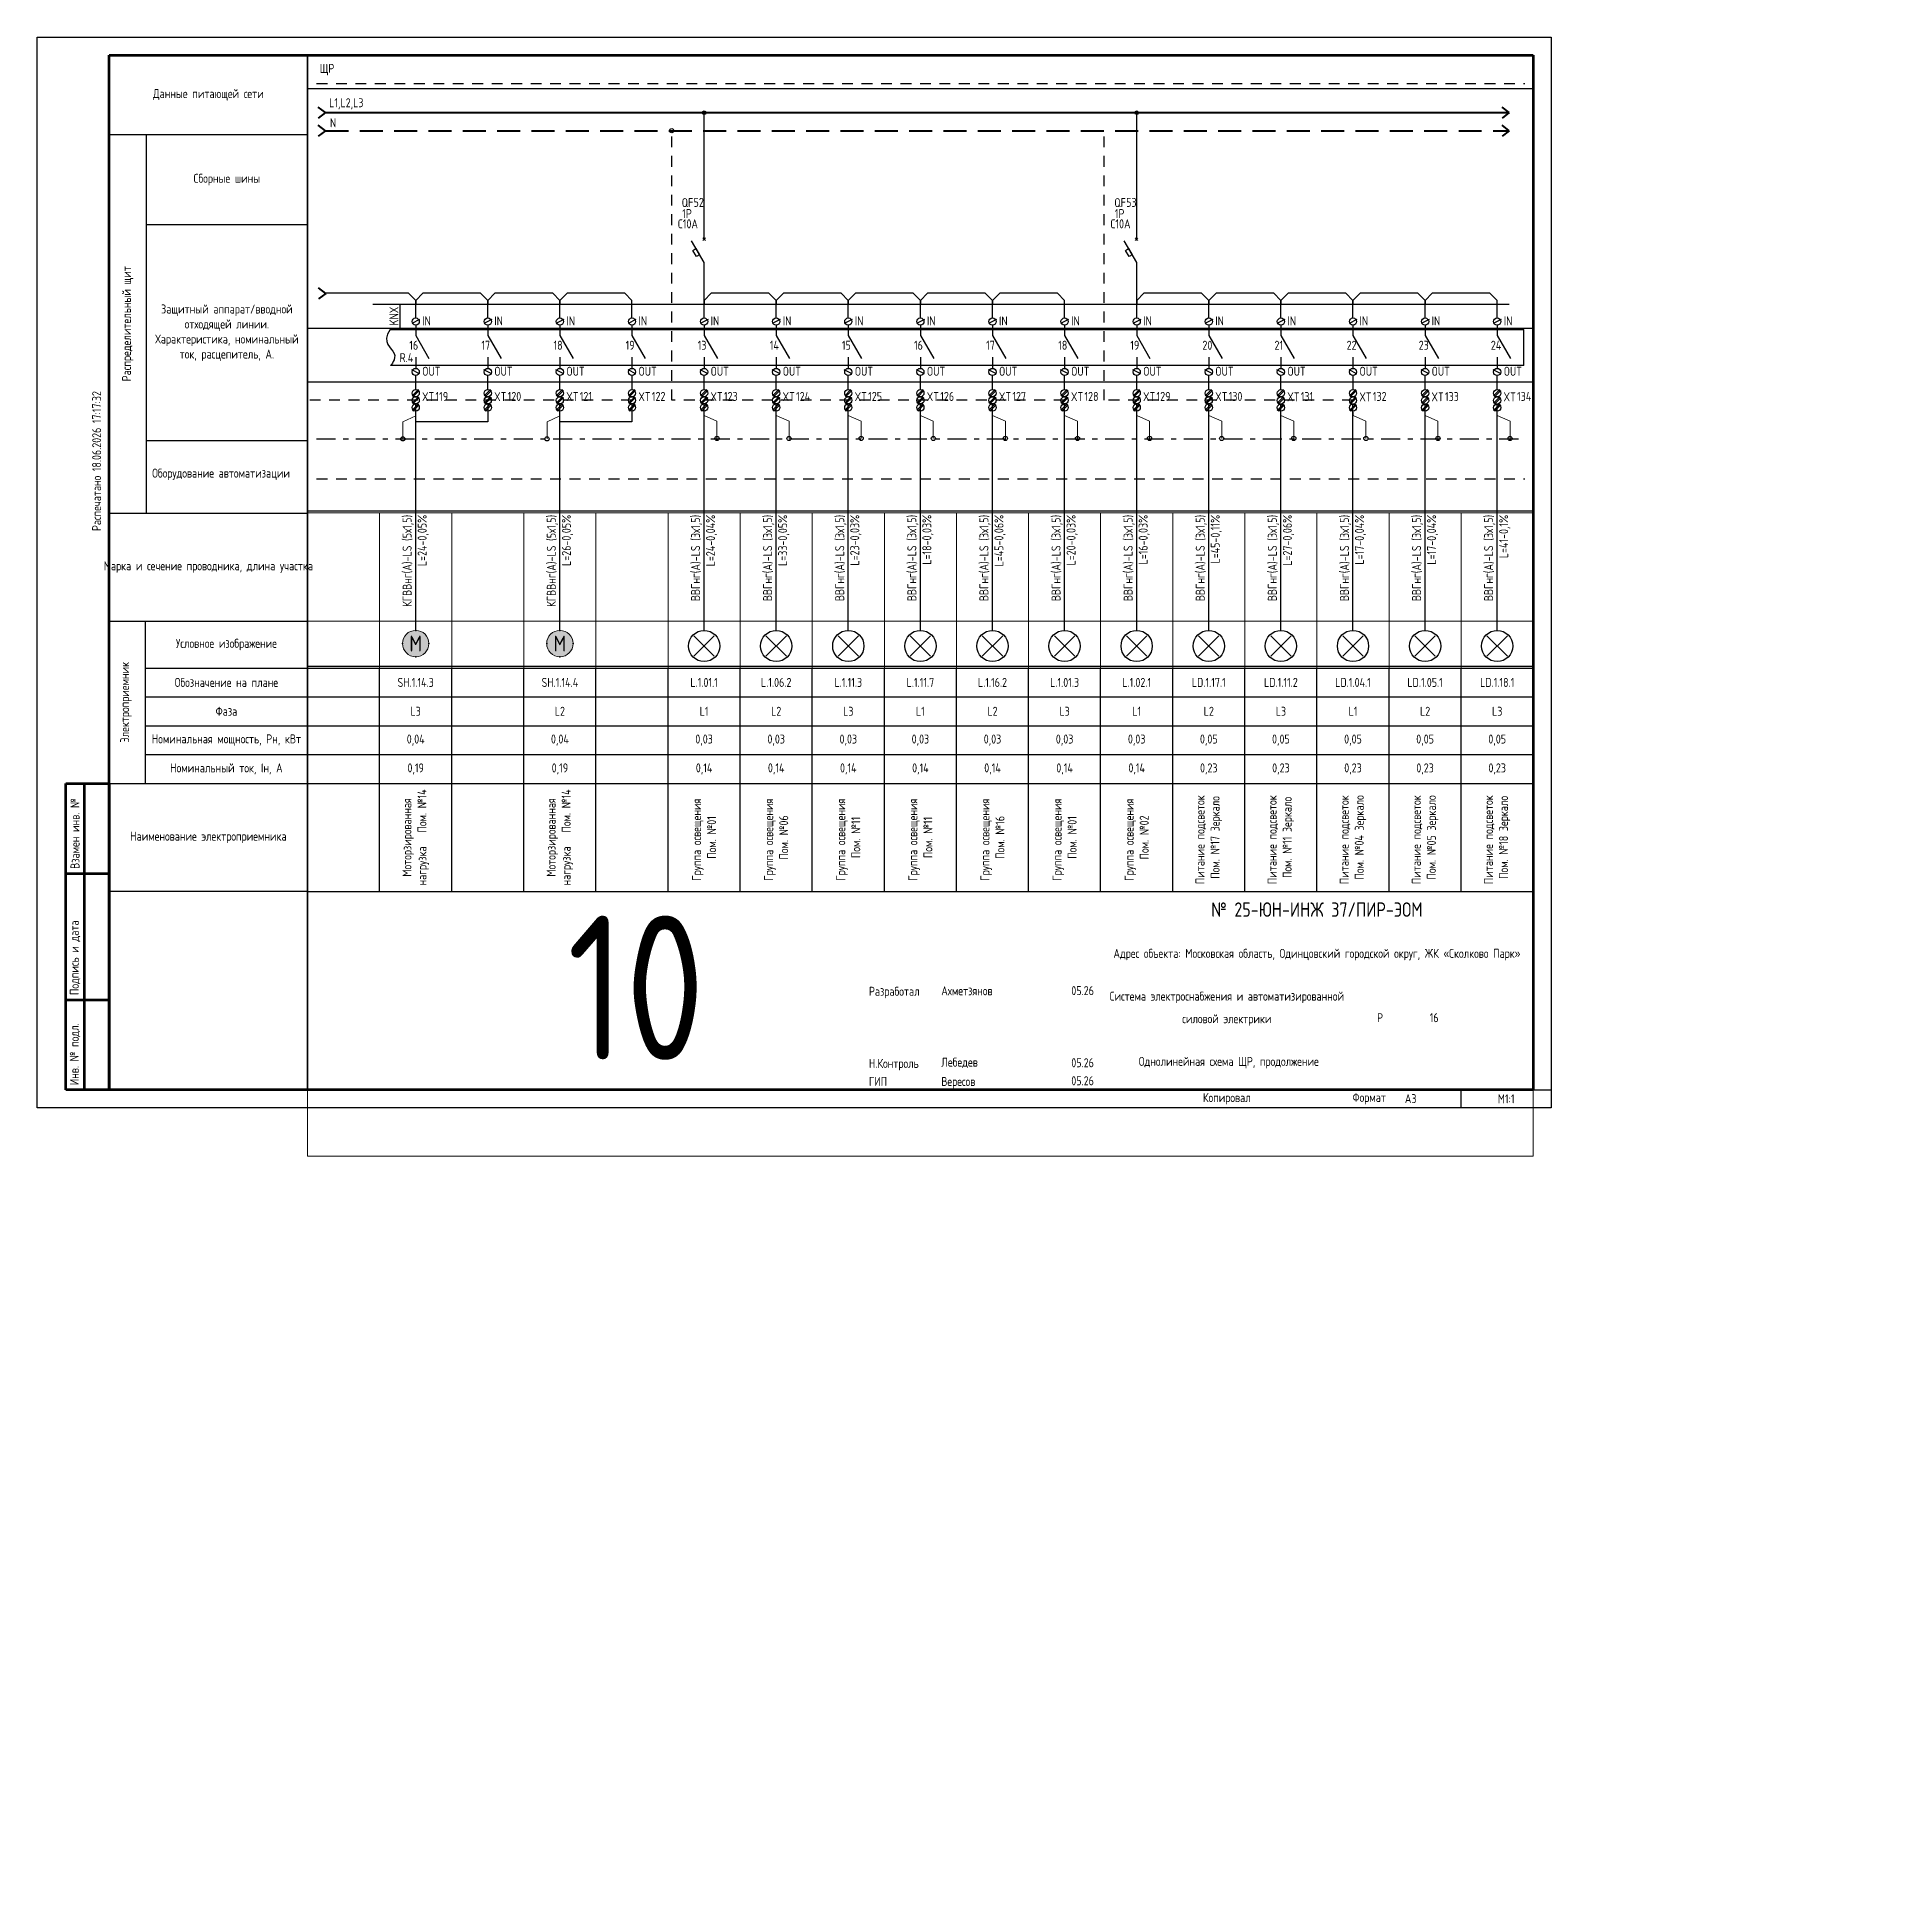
# Paper-space layout 'ЩР-1 (10)' of a CAD drawing. Header units: millimetres. Extents: x 0 to 513, y -218 to 297.
# The model-space entities are those that its viewports show. They can reach past a viewport. Long polylines and large blocks are cut down to what shows.
import ezdxf
from ezdxf.enums import TextEntityAlignment as Align

# ---------------------------------------------------------------- set-up
doc = ezdxf.new("R2010")
doc.units = ezdxf.units.MM
for name, pattern in [('HIDDEN2', [4.7625, 3.175, -1.5875]), ('JIS_02_0.7', [1.35, 0.75, -0.6]), ('Штрихштриховая', [10.936111, 5.291667, -2.116667, 1.411111, -2.116667])]:
    doc.linetypes.add(name, pattern=pattern)
for name, color, linetype in [('0 @ 1', 7, 'Continuous'), ('0 @ 5', 7, 'Continuous'), ('0_UNC_13 Мот. Трассы', 1, 'Continuous'), ('0_UNC_13 Мот. Трассы @ 1', 1, 'Continuous'), ('0_UNC_13 Мот. Трассы @ 5', 1, 'Continuous'), ('0_Рамка', 7, 'Continuous'), ('0_ХТ', 7, 'Continuous'), ('Нумерация QF', 7, 'Continuous')]:
    doc.layers.add(name, color=color, linetype=linetype)
doc.layers.add('0-Область подсчета', color=152, linetype='Continuous', plot=False, transparency=0.5)
doc.layers.add('0_UNC Defpoints ЭОМ', color=6, linetype='Continuous', plot=False)
doc.layers.add('_0_ PE_проводник', color=3, linetype='Штрихштриховая', lineweight=20)
doc.styles.add('UNC_A', font='GOST2304A_0.ttf')
doc.styles.add('Unecom', font='GOST2304A_0.ttf', dxfattribs={"height": 2.5})
doc.styles.add('СПДС', font='isocpeur.ttf', dxfattribs={"width": 0.8, "height": 2.5})

psp = doc.layouts.new('ЩР-1 (10)')

# ---------------------------------------------------------------- texts
at = {"insert": (407.5, 2.5), "char_height": 2.5, "width": 25, "attachment_point": 5, "line_spacing_factor": 2, "style": 'Unecom'}
psp.add_mtext('М1:1', dxfattribs=at)

msp = doc.modelspace()

# ---------------------------------------------------------------- texts
at = {"color": 1, "insert": (3137.718, 1503.002), "char_height": 2.5, "attachment_point": 1, "rotation": 90, "style": 'UNC_A'}
msp.add_mtext_dynamic_manual_height_columns('KNX', width=3.09006, gutter_width=12.5, heights=[3.076], dxfattribs=at)
at = {"char_height": 2.5, "attachment_point": 1, "style": 'UNC_A'}
for s, width, insert in [('IN', 3.09006, (3146.815, 1505.532)), ('IN', 3.09006, (3166.815, 1505.532)), ('IN', 3.09006, (3186.815, 1505.532)), ('IN', 3.09006, (3206.815, 1505.532)), ('IN', 3.09006, (3226.815, 1505.532)), ('IN', 3.09006, (3246.815, 1505.532)), ('IN', 3.09006, (3266.815, 1505.532)), ('IN', 3.09006, (3286.815, 1505.532)), ('IN', 3.09006, (3306.815, 1505.532)), ('IN', 3.09006, (3326.815, 1505.532)), ('IN', 3.09006, (3346.815, 1505.532)), ('IN', 3.09006, (3366.815, 1505.532)), ('IN', 3.09006, (3386.815, 1505.532)), ('IN', 3.09006, (3406.815, 1505.532)), ('IN', 3.09006, (3426.815, 1505.532)), ('IN', 3.09006, (3446.815, 1505.532)), ('16', 4.98538, (3143.232, 1498.771)), ('17', 4.98538, (3163.232, 1498.771)), ('18', 4.98538, (3183.232, 1498.771)), ('19', 4.98538, (3203.232, 1498.771)), ('13', 4.98538, (3223.232, 1498.771)), ('14', 4.98538, (3243.232, 1498.771)), ('15', 4.98538, (3263.232, 1498.771)), ('16', 4.98538, (3283.232, 1498.771)), ('17', 4.98538, (3303.232, 1498.771)), ('18', 4.98538, (3323.232, 1498.771)), ('19', 4.98538, (3343.232, 1498.771)), ('20', 4.98538, (3363.232, 1498.771)), ('22', 4.98538, (3403.232, 1498.771)), ('23', 4.98538, (3423.232, 1498.771)), ('24', 4.98538, (3443.232, 1498.771)), ('OUT', 4.67951, (3146.815, 1491.552)), ('OUT', 4.67951, (3166.815, 1491.552)), ('OUT', 4.67951, (3186.815, 1491.552)), ('OUT', 4.67951, (3206.815, 1491.552)), ('OUT', 4.67951, (3226.815, 1491.552)), ('OUT', 4.67951, (3246.815, 1491.552)), ('OUT', 4.67951, (3266.815, 1491.552)), ('OUT', 4.67951, (3286.815, 1491.552)), ('OUT', 4.67951, (3306.815, 1491.552)), ('OUT', 4.67951, (3326.815, 1491.552)), ('OUT', 4.67951, (3346.815, 1491.552)), ('OUT', 4.67951, (3366.815, 1491.552)), ('OUT', 4.67951, (3386.815, 1491.552)), ('OUT', 4.67951, (3406.815, 1491.552)), ('OUT', 4.67951, (3426.815, 1491.552)), ('OUT', 4.67951, (3446.815, 1491.552))]:
    msp.add_mtext_dynamic_manual_height_columns(s, width=width, gutter_width=12.5, heights=[3.076], dxfattribs=dict(at, insert=insert))
at = {"color": 1, "insert": (3140.549, 1495.323), "char_height": 2.5, "attachment_point": 1, "style": 'Unecom'}
msp.add_mtext_dynamic_manual_height_columns('R.4', width=11.00949, gutter_width=12.5, heights=[0], dxfattribs=at)
note = msp.add_mtext_dynamic_manual_height_columns('21\\P', width=4.98538, gutter_width=12.5, heights=[3.076, 0], dxfattribs=dict(insert=(3383.232, 1498.771), char_height=2.5, attachment_point=1, style='UNC_A'))
at = {"layer": '0_ХТ', "char_height": 2.5, "attachment_point": 4, "style": 'Unecom'}
for s, insert in [('118', (3110.511, 1483.329)), ('119', (3150.511, 1483.329)), ('120', (3170.511, 1483.329)), ('121', (3190.511, 1483.329)), ('122', (3210.511, 1483.329)), ('123', (3230.511, 1483.329)), ('124', (3250.511, 1483.329)), ('125', (3270.511, 1483.329)), ('126', (3290.511, 1483.329)), ('127', (3310.511, 1483.329)), ('128', (3330.511, 1483.329)), ('129', (3350.511, 1483.329)), ('130', (3370.511, 1483.329)), ('131', (3390.51, 1483.288)), ('132', (3410.511, 1483.329)), ('133', (3430.51, 1483.288)), ('134', (3450.511, 1483.329))]:
    msp.add_mtext_dynamic_manual_height_columns(s, width=10.42076, gutter_width=12.5, heights=[0], dxfattribs=dict(at, insert=insert))
at = {"layer": 'Defpoints', "color": 6, "insert": (3187.024, 1339.307), "char_height": 40, "attachment_point": 1, "style": 'Unecom'}
msp.add_mtext_dynamic_manual_height_columns('10', width=99.92054, gutter_width=12.5, heights=[0], dxfattribs=at)
at = {"layer": 'Нумерация QF', "char_height": 2.5, "style": 'Unecom'}
for s, width, insert, attachment_point in [('ЩР', 13.62236, (3118.367, 1575.564), 1), ('52', 7.51, (3222.085, 1537.155), 4), ('53', 7.51, (3342.085, 1537.155), 4)]:
    msp.add_mtext_dynamic_manual_height_columns(s, width=width, gutter_width=12.5, heights=[0], dxfattribs=dict(at, insert=insert, attachment_point=attachment_point))

# ---------------------------------------------------------------- blocks, each defined once
blk = doc.blocks.new('*U51')
at = {"lineweight": 60, "ltscale": 10}
for p, q in [((20, 292), (415, 292)), ((20, 5), (20, 292)), ((415, 292), (415, 5)), ((8, 90), (20, 90)), ((8, 5), (8, 90)), ((13, 90), (13, 5)), ((20, 90), (20, 5)), ((20, 90), (20, 5)), ((8, 65), (20, 65)), ((8, 30), (20, 30)), ((20, 5), (8, 5)), ((415, 5), (20, 5))]:
    blk.add_line(p, q, dxfattribs=at)
at = {"layer": '0_UNC Defpoints ЭОМ', "ltscale": 10}
blk.add_lwpolyline([(420, 0), (0, 0), (0, 297), (420, 297)], close=True, dxfattribs=at)
at = {"layer": '0_UNC Defpoints ЭОМ', "lineweight": 30}
blk.add_lwpolyline([(395, 5), (420, 5), (420, 0), (395, 0)], close=True, dxfattribs=at)
at = {"char_height": 2.5, "attachment_point": 4, "rotation": 90, "style": 'Unecom'}
for s, insert, width in [('{\\fGOST type A|b0|i1|c204|p34; }Взамен инв. №', (10.5, 65), 25), (' Подпись и дата', (10.5, 30), 35), (' Инв. № подл.', (10.5, 5), 24.4187)]:
    blk.add_mtext(s, dxfattribs=dict(at, insert=insert, width=width))
at = {"style": 'Unecom'}
for s, insert, char_height, width, attachment_point, line_spacing_factor in [('№ 25-ЮН-ИНЖ 37/ПИР-ЭОМ', (355, 54.99), 4, 120, 5, 2), ('Адрес объекта: Московская область, Одинцовский городской округ, ЖК «Сколково Парк»', (355, 42.5), 2.5, 115, 5, 1.5), ('Разработал', (230.72, 31.98), 2.5, 20, 4, 2), ('Ахметзянов', (250.8, 32.46), 2.5, 19.9212, 4, 2), ('05.26', (290, 32.5), 2.5, 10, 5, 2), ('Система электроснабжения и автоматизированной силовой электрики', (330, 27.5), 2.5, 70, 5, 1.5), ('Р', (372.5, 25), 2.5, 15, 5, 2), ('Н.Контроль', (230.72, 11.98), 2.5, 20, 4, 2), ('Лебедев', (250.8, 12.46), 2.5, 19.9212, 4, 2), ('05.26', (290, 12.5), 2.5, 10, 5, 2), ('ГИП', (230.72, 7.32), 2.5, 20, 4, 2), ('Вересов', (250.8, 6.97), 2.5, 19.9212, 4, 2), ('05.26', (290, 7.5), 2.5, 10, 5, 2)]:
    blk.add_mtext(s, dxfattribs=dict(at, insert=insert, char_height=char_height, width=width, attachment_point=attachment_point, line_spacing_factor=line_spacing_factor))
at = {"char_height": 2.5, "attachment_point": 4, "style": 'Unecom'}
for s, insert, width in [('Формат  ', (364.85, 2.55), 50), ('\\pi1; ', (250, -133.18), 20), ('\\pi1; ', (250, -133.18), 20), ('\\pi1; ', (250, -133.18), 20), ('\\pi1; ', (512.53, -218.32), 20), ('\\pi1; ', (512.53, -218.32), 20), ('\\pi1; ', (512.53, -218.32), 20)]:
    blk.add_mtext(s, dxfattribs=dict(at, insert=insert, width=width))
at = {"style": 'Unecom'}
blk.add_attdef('ЛИСТ_№', text='', height=2.5, dxfattribs=at).set_placement((387.5, 25), align=Align.MIDDLE_CENTER)
blk.add_attdef('КОЛ-ВО_ЛИСТОВ', text='', height=2.5, dxfattribs=at).set_placement((404.71, 23.69), align=Align.CENTER)
blk.add_attdef('ОПИСАНИЕ_ЛИСТА_001', (325.82, 11.28), '', height=2.5, dxfattribs=at)
at = {"style": 'Unecom', "flags": 8}
blk.add_attdef('ФОРМАТ_БУМАГИ', (379.38, 1.29), '', height=2.5, dxfattribs=at)
at = {"layer": '0_Рамка', "style": 'СПДС', "width": 0.8}
blk.add_text('Распечатано 18.06.2026 17:17:32', height=2.5, rotation=90, dxfattribs=at).set_placement((16.5, 160), align=Align.MIDDLE_LEFT)
at = {"layer": 'Defpoints', "insert": (330, 2.5), "char_height": 2.5, "width": 70, "attachment_point": 5, "style": 'Unecom'}
blk.add_mtext('Копировал', dxfattribs=at)
blk = doc.blocks.new('_Боковик_схема Юником')
at = {"color": 0, "lineweight": -2, "ltscale": 3}
blk.add_lwpolyline([(0, 232), (55, 232), (55, 0), (0, 0)], close=True, dxfattribs=at)
for points in [[(0, 210), (55, 210), (55, 125), (10.26, 125)], [(10.26, 210), (10.26, 105)], [(10.26, 185), (55, 185)], [(0, 105), (55, 105)], [(0, 75), (55, 75)], [(10, 75), (10, 30)], [(10, 62), (51.77, 62)], [(10, 62), (55, 62)], [(10, 54), (55, 54)], [(10, 46), (55, 46)], [(10, 38), (55, 38)], [(0, 30), (55, 30)]]:
    blk.add_lwpolyline(points, dxfattribs=at)
at = {"color": 0, "lineweight": -2, "char_height": 2.5, "attachment_point": 5, "style": 'Unecom'}
for s, insert, width in [('Данные питающей сети', (27.5, 221), 55), ('Сборные шины', (32.63, 197.5), 44.7356), ('Защитный аппарат/вводной отходящей линии.\\PХарактеристика, номинальный ток, расцепитель, А.', (32.63, 155), 44.7356), ('Оборудование автоматизации', (31.02, 115.72), 37.8835), ('Марка и сечение проводника, длина участка', (27.5, 90), 55), ('Условное изображение', (32.5, 68.5), 45), ('Обозначение на плане', (32.5, 58), 45), ('Фаза', (32.5, 50), 45), ('Номинальная мощность, Рн, кВт', (32.5, 42), 45), ('Номинальный ток, Iн, А', (32.5, 34), 45), ('Наименование электроприемника', (27.5, 15), 55)]:
    blk.add_mtext(s, dxfattribs=dict(at, insert=insert, width=width))
at = {"color": 0, "lineweight": -2, "char_height": 2.5, "attachment_point": 5, "rotation": 90, "style": 'Unecom'}
for s, insert, width in [('Распределительный щит', (5.13, 157.5), 105), ('Электроприемник', (4.61, 52.5), 45)]:
    blk.add_mtext(s, dxfattribs=dict(at, insert=insert, width=width))
blk = doc.blocks.new('*T29')
at = {"transparency": 16777216}
for p, q in [((0, 0), (0, 62)), ((0, 62), (7822.86, 62)), ((20, 0), (20, 62)), ((40, 0), (40, 62)), ((60, 0), (60, 62)), ((80, 0), (80, 62)), ((100, 0), (100, 62)), ((120, 0), (120, 62)), ((140, 0), (140, 62)), ((160, 0), (160, 62)), ((180, 0), (180, 62)), ((200, 0), (200, 62)), ((220, 0), (220, 62)), ((240, 0), (240, 62)), ((260, 0), (260, 62)), ((280, 0), (280, 62)), ((300, 0), (300, 62)), ((320, 0), (320, 62)), ((340, 0), (340, 62)), ((360, 0), (360, 62)), ((380, 0), (380, 62)), ((400, 0), (400, 62)), ((420, 0), (420, 62)), ((440, 0), (440, 62)), ((460, 0), (460, 62)), ((480, 0), (480, 62)), ((500, 0), (500, 62)), ((520, 0), (520, 62)), ((540, 0), (540, 62)), ((560, 0), (560, 62)), ((580, 0), (580, 62)), ((600, 0), (600, 62)), ((620, 0), (620, 62)), ((640, 0), (640, 62)), ((660, 0), (660, 62)), ((680, 0), (680, 62)), ((700, 0), (700, 62)), ((720, 0), (720, 62)), ((740, 0), (740, 62)), ((760, 0), (760, 62)), ((780, 0), (780, 62)), ((800, 0), (800, 62)), ((820, 0), (820, 62)), ((840, 0), (840, 62)), ((860, 0), (860, 62)), ((880, 0), (880, 62)), ((900, 0), (900, 62)), ((920, 0), (920, 62)), ((940, 0), (940, 62)), ((960, 0), (960, 62)), ((980, 0), (980, 62)), ((1000, 0), (1000, 62)), ((1020, 0), (1020, 62)), ((1040, 0), (1040, 62)), ((1060, 0), (1060, 62)), ((1080, 0), (1080, 62)), ((1100, 0), (1100, 62)), ((1120, 0), (1120, 62)), ((1140, 0), (1140, 62)), ((1160, 0), (1160, 62)), ((1180, 0), (1180, 62)), ((1200, 0), (1200, 62)), ((1220, 0), (1220, 62)), ((1240, 0), (1240, 62)), ((1260, 0), (1260, 62)), ((1280, 0), (1280, 62)), ((1300, 0), (1300, 62)), ((1320, 0), (1320, 62)), ((1340, 0), (1340, 62)), ((1360, 0), (1360, 62)), ((1380, 0), (1380, 62)), ((1400, 0), (1400, 62)), ((1420, 0), (1420, 62)), ((1440, 0), (1440, 62)), ((1460, 0), (1460, 62)), ((1480, 0), (1480, 62)), ((1500, 0), (1500, 62)), ((1520, 0), (1520, 62)), ((1540, 0), (1540, 62)), ((1560, 0), (1560, 62)), ((1580, 0), (1580, 62)), ((1600, 0), (1600, 62)), ((1620, 0), (1620, 62)), ((1640, 0), (1640, 62)), ((1660, 0), (1660, 62)), ((1680, 0), (1680, 62)), ((1700, 0), (1700, 62)), ((1720, 0), (1720, 62)), ((1740, 0), (1740, 62)), ((1760, 0), (1760, 62)), ((1780, 0), (1780, 62)), ((1800, 0), (1800, 62)), ((1820, 0), (1820, 62)), ((1840, 0), (1840, 62)), ((1860, 0), (1860, 62)), ((1880, 0), (1880, 62)), ((1900, 0), (1900, 62)), ((1920, 0), (1920, 62)), ((1940, 0), (1940, 62)), ((1960, 0), (1960, 62)), ((1980, 0), (1980, 62)), ((2000, 0), (2000, 62)), ((2020, 0), (2020, 62)), ((2040, 0), (2040, 62)), ((2060, 0), (2060, 62)), ((2080, 0), (2080, 62)), ((2100, 0), (2100, 62)), ((2120, 0), (2120, 62)), ((2140, 0), (2140, 62)), ((2160, 0), (2160, 62)), ((2180, 0), (2180, 62)), ((2200, 0), (2200, 62)), ((2220, 0), (2220, 62)), ((2240, 0), (2240, 62)), ((2260, 0), (2260, 62)), ((2280, 0), (2280, 62)), ((2300, 0), (2300, 62)), ((2320, 0), (2320, 62)), ((2340, 0), (2340, 62)), ((2360, 0), (2360, 62)), ((2380, 0), (2380, 62)), ((2400, 0), (2400, 62)), ((2420, 0), (2420, 62)), ((2440, 0), (2440, 62)), ((2460, 0), (2460, 62)), ((2480, 0), (2480, 62)), ((2500, 0), (2500, 62)), ((2520, 0), (2520, 62)), ((2540, 0), (2540, 62)), ((2560, 0), (2560, 62)), ((2580, 0), (2580, 62)), ((2600, 0), (2600, 62)), ((2620, 0), (2620, 62)), ((2640, 0), (2640, 62)), ((2660, 0), (2660, 62)), ((2680, 0), (2680, 62)), ((2700, 0), (2700, 62)), ((2720, 0), (2720, 62)), ((2740, 0), (2740, 62)), ((2760, 0), (2760, 62)), ((2780, 0), (2780, 62)), ((2800, 0), (2800, 62)), ((2820, 0), (2820, 62)), ((2840, 0), (2840, 62)), ((2860, 0), (2860, 62)), ((2880, 0), (2880, 62)), ((2900, 0), (2900, 62)), ((2920, 0), (2920, 62)), ((2940, 0), (2940, 62)), ((2960, 0), (2960, 62)), ((2980, 0), (2980, 62)), ((3000, 0), (3000, 62)), ((3020, 0), (3020, 62)), ((3040, 0), (3040, 62)), ((3060, 0), (3060, 62)), ((3080, 0), (3080, 62)), ((3100, 0), (3100, 62)), ((3120, 0), (3120, 62)), ((3140, 0), (3140, 62)), ((3160, 0), (3160, 62)), ((3180, 0), (3180, 62)), ((3200, 0), (3200, 62)), ((3220, 0), (3220, 62)), ((3240, 0), (3240, 62)), ((3260, 0), (3260, 62)), ((3280, 0), (3280, 62)), ((3300, 0), (3300, 62)), ((3320, 0), (3320, 62)), ((3340, 0), (3340, 62)), ((3360, 0), (3360, 62)), ((3380, 0), (3380, 62)), ((3400, 0), (3400, 62)), ((3420, 0), (3420, 62)), ((3440, 0), (3440, 62)), ((3460, 0), (3460, 62)), ((3480, 0), (3480, 62)), ((3500, 0), (3500, 62)), ((3520, 0), (3520, 62)), ((3540, 0), (3540, 62)), ((3560, 0), (3560, 62)), ((3580, 0), (3580, 62)), ((3600, 0), (3600, 62)), ((3620, 0), (3620, 62)), ((3640, 0), (3640, 62)), ((3660, 0), (3660, 62)), ((3680, 0), (3680, 62)), ((3700, 0), (3700, 62)), ((3720, 0), (3720, 62)), ((3740, 0), (3740, 62)), ((3760, 0), (3760, 62)), ((3780, 0), (3780, 62)), ((3800, 0), (3800, 62)), ((3820, 0), (3820, 62)), ((3840, 0), (3840, 62)), ((3860, 0), (3860, 62)), ((3880, 0), (3880, 62)), ((3900, 0), (3900, 62)), ((3920, 0), (3920, 62)), ((3940, 0), (3940, 62)), ((3960, 0), (3960, 62)), ((3980, 0), (3980, 62)), ((4000, 0), (4000, 62)), ((4020, 0), (4020, 62)), ((4040, 0), (4040, 62)), ((4060, 0), (4060, 62)), ((4080, 0), (4080, 62)), ((4100, 0), (4100, 62)), ((4120, 0), (4120, 62)), ((4140, 0), (4140, 62)), ((4160, 0), (4160, 62)), ((4180, 0), (4180, 62)), ((4200, 0), (4200, 62)), ((4220, 0), (4220, 62)), ((4240, 0), (4240, 62)), ((4260, 0), (4260, 62)), ((4280, 0), (4280, 62)), ((4300, 0), (4300, 62)), ((4320, 0), (4320, 62)), ((4340, 0), (4340, 62)), ((4360, 0), (4360, 62)), ((4380, 0), (4380, 62)), ((4400, 0), (4400, 62)), ((4420, 0), (4420, 62)), ((4440, 0), (4440, 62)), ((4460, 0), (4460, 62)), ((4480, 0), (4480, 62)), ((4500, 0), (4500, 62)), ((4520, 0), (4520, 62)), ((4540, 0), (4540, 62)), ((4560, 0), (4560, 62)), ((4580, 0), (4580, 62)), ((4600, 0), (4600, 62)), ((4620, 0), (4620, 62)), ((4640, 0), (4640, 62)), ((4660, 0), (4660, 62)), ((4682.86, 0), (4682.86, 62)), ((4702.86, 0), (4702.86, 62)), ((4722.86, 0), (4722.86, 62)), ((4742.86, 0), (4742.86, 62)), ((4762.86, 0), (4762.86, 62)), ((4782.86, 0), (4782.86, 62)), ((4802.86, 0), (4802.86, 62)), ((4822.86, 0), (4822.86, 62)), ((4842.86, 0), (4842.86, 62)), ((4862.86, 0), (4862.86, 62)), ((4882.86, 0), (4882.86, 62)), ((4902.86, 0), (4902.86, 62)), ((4922.86, 0), (4922.86, 62)), ((4942.86, 0), (4942.86, 62)), ((4962.86, 0), (4962.86, 62)), ((4982.86, 0), (4982.86, 62)), ((5002.86, 0), (5002.86, 62)), ((5022.86, 0), (5022.86, 62)), ((5042.86, 0), (5042.86, 62)), ((5062.86, 0), (5062.86, 62)), ((5082.86, 0), (5082.86, 62)), ((5102.86, 0), (5102.86, 62)), ((5122.86, 0), (5122.86, 62)), ((5142.86, 0), (5142.86, 62)), ((5162.86, 0), (5162.86, 62)), ((5182.86, 0), (5182.86, 62)), ((5202.86, 0), (5202.86, 62)), ((5222.86, 0), (5222.86, 62)), ((5242.86, 0), (5242.86, 62)), ((5262.86, 0), (5262.86, 62)), ((5282.86, 0), (5282.86, 62)), ((5302.86, 0), (5302.86, 62)), ((5322.86, 0), (5322.86, 62)), ((5342.86, 0), (5342.86, 62)), ((5362.86, 0), (5362.86, 62)), ((5382.86, 0), (5382.86, 62)), ((5402.86, 0), (5402.86, 62)), ((5422.86, 0), (5422.86, 62)), ((5442.86, 0), (5442.86, 62)), ((5462.86, 0), (5462.86, 62)), ((5482.86, 0), (5482.86, 62)), ((5502.86, 0), (5502.86, 62)), ((5522.86, 0), (5522.86, 62)), ((5542.86, 0), (5542.86, 62)), ((5562.86, 0), (5562.86, 62)), ((5582.86, 0), (5582.86, 62)), ((5602.86, 0), (5602.86, 62)), ((5622.86, 0), (5622.86, 62)), ((5642.86, 0), (5642.86, 62)), ((5662.86, 0), (5662.86, 62)), ((5682.86, 0), (5682.86, 62)), ((5702.86, 0), (5702.86, 62)), ((5722.86, 0), (5722.86, 62)), ((5742.86, 0), (5742.86, 62)), ((5762.86, 0), (5762.86, 62)), ((5782.86, 0), (5782.86, 62)), ((5802.86, 0), (5802.86, 62)), ((5822.86, 0), (5822.86, 62)), ((5842.86, 0), (5842.86, 62)), ((5862.86, 0), (5862.86, 62)), ((5882.86, 0), (5882.86, 62)), ((5902.86, 0), (5902.86, 62)), ((5922.86, 0), (5922.86, 62)), ((5942.86, 0), (5942.86, 62)), ((5962.86, 0), (5962.86, 62)), ((5982.86, 0), (5982.86, 62)), ((6002.86, 0), (6002.86, 62)), ((6022.86, 0), (6022.86, 62)), ((6042.86, 0), (6042.86, 62)), ((6062.86, 0), (6062.86, 62)), ((6082.86, 0), (6082.86, 62)), ((6102.86, 0), (6102.86, 62)), ((6122.86, 0), (6122.86, 62)), ((6142.86, 0), (6142.86, 62)), ((6162.86, 0), (6162.86, 62)), ((6182.86, 0), (6182.86, 62)), ((6202.86, 0), (6202.86, 62)), ((6222.86, 0), (6222.86, 62)), ((6242.86, 0), (6242.86, 62)), ((6262.86, 0), (6262.86, 62)), ((6282.86, 0), (6282.86, 62)), ((6302.86, 0), (6302.86, 62)), ((6322.86, 0), (6322.86, 62)), ((6342.86, 0), (6342.86, 62)), ((6362.86, 0), (6362.86, 62)), ((6382.86, 0), (6382.86, 62)), ((6402.86, 0), (6402.86, 62)), ((6422.86, 0), (6422.86, 62)), ((6442.86, 0), (6442.86, 62)), ((6462.86, 0), (6462.86, 62)), ((6482.86, 0), (6482.86, 62)), ((6502.86, 0), (6502.86, 62)), ((6522.86, 0), (6522.86, 62)), ((6542.86, 0), (6542.86, 62)), ((6562.86, 0), (6562.86, 62)), ((6582.86, 0), (6582.86, 62)), ((6602.86, 0), (6602.86, 62)), ((6622.86, 0), (6622.86, 62)), ((6642.86, 0), (6642.86, 62)), ((6662.86, 0), (6662.86, 62)), ((6682.86, 0), (6682.86, 62)), ((6702.86, 0), (6702.86, 62)), ((6722.86, 0), (6722.86, 62)), ((6742.86, 0), (6742.86, 62)), ((6762.86, 0), (6762.86, 62)), ((6782.86, 0), (6782.86, 62)), ((6802.86, 0), (6802.86, 62)), ((6822.86, 0), (6822.86, 62)), ((6842.86, 0), (6842.86, 62)), ((6862.86, 0), (6862.86, 62)), ((6882.86, 0), (6882.86, 62)), ((6902.86, 0), (6902.86, 62)), ((6922.86, 0), (6922.86, 62)), ((6942.86, 0), (6942.86, 62)), ((6962.86, 0), (6962.86, 62)), ((6982.86, 0), (6982.86, 62)), ((7002.86, 0), (7002.86, 62)), ((7022.86, 0), (7022.86, 62)), ((7042.86, 0), (7042.86, 62)), ((7062.86, 0), (7062.86, 62)), ((7082.86, 0), (7082.86, 62)), ((7102.86, 0), (7102.86, 62)), ((7122.86, 0), (7122.86, 62)), ((7142.86, 0), (7142.86, 62)), ((7162.86, 0), (7162.86, 62)), ((7182.86, 0), (7182.86, 62)), ((7202.86, 0), (7202.86, 62)), ((7222.86, 0), (7222.86, 62)), ((7242.86, 0), (7242.86, 62)), ((7262.86, 0), (7262.86, 62)), ((7282.86, 0), (7282.86, 62)), ((7302.86, 0), (7302.86, 62)), ((7322.86, 0), (7322.86, 62)), ((7342.86, 0), (7342.86, 62)), ((7362.86, 0), (7362.86, 62)), ((7382.86, 0), (7382.86, 62)), ((7402.86, 0), (7402.86, 62)), ((7422.86, 0), (7422.86, 62)), ((7442.86, 0), (7442.86, 62)), ((7462.86, 0), (7462.86, 62)), ((7482.86, 0), (7482.86, 62)), ((7502.86, 0), (7502.86, 62)), ((7522.86, 0), (7522.86, 62)), ((7542.86, 0), (7542.86, 62)), ((7562.86, 0), (7562.86, 62)), ((7582.86, 0), (7582.86, 62)), ((7602.86, 0), (7602.86, 62)), ((7622.86, 0), (7622.86, 62)), ((7642.86, 0), (7642.86, 62)), ((7662.86, 0), (7662.86, 62)), ((7682.86, 0), (7682.86, 62)), ((7702.86, 0), (7702.86, 62)), ((7722.86, 0), (7722.86, 62)), ((7742.86, 0), (7742.86, 62)), ((7762.86, 0), (7762.86, 62)), ((7782.86, 0), (7782.86, 62)), ((7802.86, 0), (7802.86, 62)), ((7822.86, 0), (7822.86, 62)), ((0, 54), (7822.86, 54)), ((0, 46), (7822.86, 46)), ((0, 38), (7822.86, 38)), ((0, 30), (7822.86, 30)), ((0, 0), (7822.86, 0))]:
    blk.add_line(p, q, dxfattribs=at)
at = {"layer": 'Defpoints', "color": 8, "linetype": 'ByBlock', "lineweight": 0, "transparency": 16777216}
for p, q in [((0, 62), (0, 105)), ((0, 105), (8066.19, 105)), ((20, 62), (20, 105)), ((40, 62), (40, 105)), ((60, 62), (60, 105)), ((80, 62), (80, 105)), ((100, 62), (100, 105)), ((120, 62), (120, 105)), ((140, 62), (140, 105)), ((160, 62), (160, 105)), ((180, 62), (180, 105)), ((200, 62), (200, 105)), ((220, 62), (220, 105)), ((240, 62), (240, 105)), ((260, 62), (260, 105)), ((280, 62), (280, 105)), ((300, 62), (300, 105)), ((320, 62), (320, 105)), ((340, 62), (340, 105)), ((360, 62), (360, 105)), ((380, 62), (380, 105)), ((400, 62), (400, 105)), ((420, 62), (420, 105)), ((440, 62), (440, 105)), ((460, 62), (460, 105)), ((480, 62), (480, 105)), ((500, 62), (500, 105)), ((520, 62), (520, 105)), ((540, 62), (540, 105)), ((560, 62), (560, 105)), ((580, 62), (580, 105)), ((600, 62), (600, 105)), ((620, 62), (620, 105)), ((640, 62), (640, 105)), ((660, 62), (660, 105)), ((680, 62), (680, 105)), ((700, 62), (700, 105)), ((720, 62), (720, 105)), ((740, 62), (740, 105)), ((760, 62), (760, 105)), ((780, 62), (780, 105)), ((800, 62), (800, 105)), ((820, 62), (820, 105)), ((840, 62), (840, 105)), ((860, 62), (860, 105)), ((880, 62), (880, 105)), ((900, 62), (900, 105)), ((920, 62), (920, 105)), ((940, 62), (940, 105)), ((960, 62), (960, 105)), ((980, 62), (980, 105)), ((1000, 62), (1000, 105)), ((1020, 62), (1020, 105)), ((1040, 62), (1040, 105)), ((1060, 62), (1060, 105)), ((1080, 62), (1080, 105)), ((1100, 62), (1100, 105)), ((1120, 62), (1120, 105)), ((1140, 62), (1140, 105)), ((1160, 62), (1160, 105)), ((1180, 62), (1180, 105)), ((1200, 62), (1200, 105)), ((1220, 62), (1220, 105)), ((1240, 62), (1240, 105)), ((1260, 62), (1260, 105)), ((1280, 62), (1280, 105)), ((1300, 62), (1300, 105)), ((1320, 62), (1320, 105)), ((1340, 62), (1340, 105)), ((1360, 62), (1360, 105)), ((1380, 62), (1380, 105)), ((1400, 62), (1400, 105)), ((1420, 62), (1420, 105)), ((1440, 62), (1440, 105)), ((1460, 62), (1460, 105)), ((1480, 62), (1480, 105)), ((1500, 62), (1500, 105)), ((1520, 62), (1520, 105)), ((1540, 62), (1540, 105)), ((1560, 62), (1560, 105)), ((1580, 62), (1580, 105)), ((1600, 62), (1600, 105)), ((1620, 62), (1620, 105)), ((1640, 62), (1640, 105)), ((1660, 62), (1660, 105)), ((1680, 62), (1680, 105)), ((1700, 62), (1700, 105)), ((1720, 62), (1720, 105)), ((1740, 62), (1740, 105)), ((1760, 62), (1760, 105)), ((1780, 62), (1780, 105)), ((1800, 62), (1800, 105)), ((1820, 62), (1820, 105)), ((1840, 62), (1840, 105)), ((1860, 62), (1860, 105)), ((1880, 62), (1880, 105)), ((1900, 62), (1900, 105)), ((1920, 62), (1920, 105)), ((1940, 62), (1940, 105)), ((1960, 62), (1960, 105)), ((1980, 62), (1980, 105)), ((2000, 62), (2000, 105)), ((2020, 62), (2020, 105)), ((2040, 62), (2040, 105)), ((2060, 62), (2060, 105)), ((2080, 62), (2080, 105)), ((2100, 62), (2100, 105)), ((2120, 62), (2120, 105)), ((2140, 62), (2140, 105)), ((2160, 62), (2160, 105)), ((2180, 62), (2180, 105)), ((2200, 62), (2200, 105)), ((2220, 62), (2220, 105)), ((2240, 62), (2240, 105)), ((2260, 62), (2260, 105)), ((2280, 62), (2280, 105)), ((2300, 62), (2300, 105)), ((2320, 62), (2320, 105)), ((2340, 62), (2340, 105)), ((2360, 62), (2360, 105)), ((2380, 62), (2380, 105)), ((2400, 62), (2400, 105)), ((2420, 62), (2420, 105)), ((2440, 62), (2440, 105)), ((2460, 62), (2460, 105)), ((2480, 62), (2480, 105)), ((2500, 62), (2500, 105)), ((2520, 62), (2520, 105)), ((2540, 62), (2540, 105)), ((2560, 62), (2560, 105)), ((2580, 62), (2580, 105)), ((2600, 62), (2600, 105)), ((2620, 62), (2620, 105)), ((2640, 62), (2640, 105)), ((2660, 62), (2660, 105)), ((2680, 62), (2680, 105)), ((2700, 62), (2700, 105)), ((2720, 62), (2720, 105)), ((2740, 62), (2740, 105)), ((2760, 62), (2760, 105)), ((2780, 62), (2780, 105)), ((2800, 62), (2800, 105)), ((2820, 62), (2820, 105)), ((2840, 62), (2840, 105)), ((2860, 62), (2860, 105)), ((2880, 62), (2880, 105)), ((2900, 62), (2900, 105)), ((2920, 62), (2920, 105)), ((2940, 62), (2940, 105)), ((2960, 62), (2960, 105)), ((2980, 62), (2980, 105)), ((3000, 62), (3000, 105)), ((3020, 62), (3020, 105)), ((3040, 62), (3040, 105)), ((3060, 62), (3060, 105)), ((3080, 62), (3080, 105)), ((3100, 62), (3100, 105)), ((3120, 62), (3120, 105)), ((3140, 62), (3140, 105)), ((3160, 62), (3160, 105)), ((3180, 62), (3180, 105)), ((3200, 62), (3200, 105)), ((3220, 62), (3220, 105)), ((3240, 62), (3240, 105)), ((3260, 62), (3260, 105)), ((3280, 62), (3280, 105)), ((3300, 62), (3300, 105)), ((3320, 62), (3320, 105)), ((3340, 62), (3340, 105)), ((3360, 62), (3360, 105)), ((3380, 62), (3380, 105)), ((3400, 62), (3400, 105)), ((3420, 62), (3420, 105)), ((3440, 62), (3440, 105)), ((3460, 62), (3460, 105)), ((3480, 62), (3480, 105)), ((3500, 62), (3500, 105)), ((3520, 62), (3520, 105)), ((3540, 62), (3540, 105)), ((3560, 62), (3560, 105)), ((3580, 62), (3580, 105)), ((3600, 62), (3600, 105)), ((3620, 62), (3620, 105)), ((3640, 62), (3640, 105)), ((3660, 62), (3660, 105)), ((3680, 62), (3680, 105)), ((3700, 62), (3700, 105)), ((3720, 62), (3720, 105)), ((3740, 62), (3740, 105)), ((3760, 62), (3760, 105)), ((3780, 62), (3780, 105)), ((3800, 62), (3800, 105)), ((3820, 62), (3820, 105)), ((3840, 62), (3840, 105)), ((3860, 62), (3860, 105)), ((3880, 62), (3880, 105)), ((3900, 62), (3900, 105)), ((3920, 62), (3920, 105)), ((3940, 62), (3940, 105)), ((3960, 62), (3960, 105)), ((3980, 62), (3980, 105)), ((4000, 62), (4000, 105)), ((4020, 62), (4020, 105)), ((4040, 62), (4040, 105)), ((4060, 62), (4060, 105)), ((4080, 62), (4080, 105)), ((4100, 62), (4100, 105)), ((4120, 62), (4120, 105)), ((4140, 62), (4140, 105)), ((4160, 62), (4160, 105)), ((4180, 62), (4180, 105)), ((4200, 62), (4200, 105)), ((4220, 62), (4220, 105)), ((4240, 62), (4240, 105)), ((4260, 62), (4260, 105)), ((4280, 62), (4280, 105)), ((4300, 62), (4300, 105)), ((4320, 62), (4320, 105)), ((4340, 62), (4340, 105)), ((4360, 62), (4360, 105)), ((4380, 62), (4380, 105)), ((4400, 62), (4400, 105)), ((4420, 62), (4420, 105)), ((4440, 62), (4440, 105)), ((4460, 62), (4460, 105)), ((4480, 62), (4480, 105)), ((4500, 62), (4500, 105)), ((4520, 62), (4520, 105)), ((4540, 62), (4540, 105)), ((4560, 62), (4560, 105)), ((4580, 62), (4580, 105)), ((4600, 62), (4600, 105)), ((4620, 62), (4620, 105)), ((4640, 62), (4640, 105)), ((4660, 62), (4660, 105)), ((4682.86, 62), (4682.86, 105)), ((4702.86, 62), (4702.86, 105)), ((4722.86, 62), (4722.86, 105)), ((4742.86, 62), (4742.86, 105)), ((4762.86, 62), (4762.86, 105)), ((4782.86, 62), (4782.86, 105)), ((4802.86, 62), (4802.86, 105)), ((4822.86, 62), (4822.86, 105)), ((4842.86, 62), (4842.86, 105)), ((4862.86, 62), (4862.86, 105)), ((4882.86, 62), (4882.86, 105)), ((4902.86, 62), (4902.86, 105)), ((4922.86, 62), (4922.86, 105)), ((4942.86, 62), (4942.86, 105)), ((4962.86, 62), (4962.86, 105)), ((4982.86, 62), (4982.86, 105)), ((5002.86, 62), (5002.86, 105)), ((5022.86, 62), (5022.86, 105)), ((5042.86, 62), (5042.86, 105)), ((5062.86, 62), (5062.86, 105)), ((5082.86, 62), (5082.86, 105)), ((5102.86, 62), (5102.86, 105)), ((5122.86, 62), (5122.86, 105)), ((5142.86, 62), (5142.86, 105)), ((5162.86, 62), (5162.86, 105)), ((5182.86, 62), (5182.86, 105)), ((5202.86, 62), (5202.86, 105)), ((5222.86, 62), (5222.86, 105)), ((5242.86, 62), (5242.86, 105)), ((5262.86, 62), (5262.86, 105)), ((5282.86, 62), (5282.86, 105)), ((5302.86, 62), (5302.86, 105)), ((5322.86, 62), (5322.86, 105)), ((5342.86, 62), (5342.86, 105)), ((5362.86, 62), (5362.86, 105)), ((5382.86, 62), (5382.86, 105)), ((5402.86, 62), (5402.86, 105)), ((5422.86, 62), (5422.86, 105)), ((5442.86, 62), (5442.86, 105)), ((5462.86, 62), (5462.86, 105)), ((5482.86, 62), (5482.86, 105)), ((5502.86, 62), (5502.86, 105)), ((5522.86, 62), (5522.86, 105)), ((5542.86, 62), (5542.86, 105)), ((5562.86, 62), (5562.86, 105)), ((5582.86, 62), (5582.86, 105)), ((5602.86, 62), (5602.86, 105)), ((5622.86, 62), (5622.86, 105)), ((5642.86, 62), (5642.86, 105)), ((5662.86, 62), (5662.86, 105)), ((5682.86, 62), (5682.86, 105)), ((5702.86, 62), (5702.86, 105)), ((5722.86, 62), (5722.86, 105)), ((5742.86, 62), (5742.86, 105)), ((5762.86, 62), (5762.86, 105)), ((5782.86, 62), (5782.86, 105)), ((5802.86, 62), (5802.86, 105)), ((5822.86, 62), (5822.86, 105)), ((5842.86, 62), (5842.86, 105)), ((5862.86, 62), (5862.86, 105)), ((5882.86, 62), (5882.86, 105)), ((5902.86, 62), (5902.86, 105)), ((5922.86, 62), (5922.86, 105)), ((5942.86, 62), (5942.86, 105)), ((5962.86, 62), (5962.86, 105)), ((5982.86, 62), (5982.86, 105)), ((6002.86, 62), (6002.86, 105)), ((6022.86, 62), (6022.86, 105)), ((6042.86, 62), (6042.86, 105)), ((6062.86, 62), (6062.86, 105)), ((6082.86, 62), (6082.86, 105)), ((6102.86, 62), (6102.86, 105)), ((6122.86, 62), (6122.86, 105)), ((6142.86, 62), (6142.86, 105)), ((6162.86, 62), (6162.86, 105)), ((6182.86, 62), (6182.86, 105)), ((6202.86, 62), (6202.86, 105)), ((6222.86, 62), (6222.86, 105)), ((6242.86, 62), (6242.86, 105)), ((6262.86, 62), (6262.86, 105)), ((6282.86, 62), (6282.86, 105)), ((6302.86, 62), (6302.86, 105)), ((6322.86, 62), (6322.86, 105)), ((6342.86, 62), (6342.86, 105)), ((6362.86, 62), (6362.86, 105)), ((6382.86, 62), (6382.86, 105)), ((6402.86, 62), (6402.86, 105)), ((6422.86, 62), (6422.86, 105)), ((6442.86, 62), (6442.86, 105)), ((6462.86, 62), (6462.86, 105)), ((6482.86, 62), (6482.86, 105)), ((6502.86, 62), (6502.86, 105)), ((6522.86, 62), (6522.86, 105)), ((6542.86, 62), (6542.86, 105)), ((6562.86, 62), (6562.86, 105)), ((6582.86, 62), (6582.86, 105)), ((6602.86, 62), (6602.86, 105)), ((6622.86, 62), (6622.86, 105)), ((6642.86, 62), (6642.86, 105)), ((6662.86, 62), (6662.86, 105)), ((6682.86, 62), (6682.86, 105)), ((6702.86, 62), (6702.86, 105)), ((6722.86, 62), (6722.86, 105)), ((6742.86, 62), (6742.86, 105)), ((6762.86, 62), (6762.86, 105)), ((6782.86, 62), (6782.86, 105)), ((6802.86, 62), (6802.86, 105)), ((6822.86, 62), (6822.86, 105)), ((6842.86, 62), (6842.86, 105)), ((6862.86, 62), (6862.86, 105)), ((6882.86, 62), (6882.86, 105)), ((6902.86, 62), (6902.86, 105)), ((6922.86, 62), (6922.86, 105)), ((6942.86, 62), (6942.86, 105)), ((6962.86, 62), (6962.86, 105)), ((6982.86, 62), (6982.86, 105)), ((7002.86, 62), (7002.86, 105)), ((7022.86, 62), (7022.86, 105)), ((7042.86, 62), (7042.86, 105)), ((7062.86, 62), (7062.86, 105)), ((7082.86, 62), (7082.86, 105)), ((7102.86, 62), (7102.86, 105)), ((7122.86, 62), (7122.86, 105)), ((7142.86, 62), (7142.86, 105)), ((7162.86, 62), (7162.86, 105)), ((7182.86, 62), (7182.86, 105)), ((7202.86, 62), (7202.86, 105)), ((7222.86, 62), (7222.86, 105)), ((7242.86, 62), (7242.86, 105)), ((7262.86, 62), (7262.86, 105)), ((7282.86, 62), (7282.86, 105)), ((7302.86, 62), (7302.86, 105)), ((7322.86, 62), (7322.86, 105)), ((7342.86, 62), (7342.86, 105)), ((7362.86, 62), (7362.86, 105)), ((7382.86, 62), (7382.86, 105)), ((7402.86, 62), (7402.86, 105)), ((7422.86, 62), (7422.86, 105)), ((7442.86, 62), (7442.86, 105)), ((7462.86, 62), (7462.86, 105)), ((7482.86, 62), (7482.86, 105)), ((7502.86, 62), (7502.86, 105)), ((7522.86, 62), (7522.86, 105)), ((7542.86, 62), (7542.86, 105)), ((7562.86, 62), (7562.86, 105)), ((7582.86, 62), (7582.86, 105)), ((7602.86, 62), (7602.86, 105)), ((7622.86, 62), (7622.86, 105)), ((7642.86, 62), (7642.86, 105)), ((7662.86, 62), (7662.86, 105)), ((7682.86, 62), (7682.86, 105)), ((7702.86, 62), (7702.86, 105)), ((7722.86, 62), (7722.86, 105)), ((7742.86, 62), (7742.86, 105)), ((7762.86, 62), (7762.86, 105)), ((7782.86, 62), (7782.86, 105)), ((7802.86, 62), (7802.86, 105)), ((7822.86, 62), (7822.86, 105)), ((7826.19, 0), (7826.19, 105)), ((7829.52, 0), (7829.52, 105)), ((7832.86, 0), (7832.86, 105)), ((7836.19, 0), (7836.19, 105)), ((7839.52, 0), (7839.52, 105)), ((7842.86, 0), (7842.86, 105)), ((7846.19, 0), (7846.19, 105)), ((7849.52, 0), (7849.52, 105)), ((7852.86, 0), (7852.86, 105)), ((7856.19, 0), (7856.19, 105)), ((7859.52, 0), (7859.52, 105)), ((7862.86, 0), (7862.86, 105)), ((7866.19, 0), (7866.19, 105)), ((7869.52, 0), (7869.52, 105)), ((7872.86, 0), (7872.86, 105)), ((7876.19, 0), (7876.19, 105)), ((7879.52, 0), (7879.52, 105)), ((7882.86, 0), (7882.86, 105)), ((7886.19, 0), (7886.19, 105)), ((7889.52, 0), (7889.52, 105)), ((7892.86, 0), (7892.86, 105)), ((7896.19, 0), (7896.19, 105)), ((7899.52, 0), (7899.52, 105)), ((7902.86, 0), (7902.86, 105)), ((7906.19, 0), (7906.19, 105)), ((7909.52, 0), (7909.52, 105)), ((7912.86, 0), (7912.86, 105)), ((7916.19, 0), (7916.19, 105)), ((7919.52, 0), (7919.52, 105)), ((7922.86, 0), (7922.86, 105)), ((7926.19, 0), (7926.19, 105)), ((7929.52, 0), (7929.52, 105)), ((7932.86, 0), (7932.86, 105)), ((7936.19, 0), (7936.19, 105)), ((7939.52, 0), (7939.52, 105)), ((7942.86, 0), (7942.86, 105)), ((7946.19, 0), (7946.19, 105)), ((7949.52, 0), (7949.52, 105)), ((7952.86, 0), (7952.86, 105)), ((7956.19, 0), (7956.19, 105)), ((7959.52, 0), (7959.52, 105)), ((7962.86, 0), (7962.86, 105)), ((7966.19, 0), (7966.19, 105)), ((7969.52, 0), (7969.52, 105)), ((7972.86, 0), (7972.86, 105)), ((7976.19, 0), (7976.19, 105)), ((7979.52, 0), (7979.52, 105)), ((7982.86, 0), (7982.86, 105)), ((7986.19, 0), (7986.19, 105)), ((7989.52, 0), (7989.52, 105)), ((7992.86, 0), (7992.86, 105)), ((7996.19, 0), (7996.19, 105)), ((7999.52, 0), (7999.52, 105)), ((8002.86, 0), (8002.86, 105)), ((8006.19, 0), (8006.19, 105)), ((8009.52, 0), (8009.52, 105)), ((8012.86, 0), (8012.86, 105)), ((8016.19, 0), (8016.19, 105)), ((8019.52, 0), (8019.52, 105)), ((8022.86, 0), (8022.86, 105)), ((8026.19, 0), (8026.19, 105)), ((8029.52, 0), (8029.52, 105)), ((8032.86, 0), (8032.86, 105)), ((8036.19, 0), (8036.19, 105)), ((8039.52, 0), (8039.52, 105)), ((8042.86, 0), (8042.86, 105)), ((8046.19, 0), (8046.19, 105)), ((8049.52, 0), (8049.52, 105)), ((8052.86, 0), (8052.86, 105)), ((8056.19, 0), (8056.19, 105)), ((8059.52, 0), (8059.52, 105)), ((8062.86, 0), (8062.86, 105)), ((8066.19, 0), (8066.19, 105)), ((0, 75), (8066.19, 75)), ((7822.86, 62), (8066.19, 62)), ((7822.86, 54), (8066.19, 54)), ((7822.86, 46), (8066.19, 46)), ((7822.86, 38), (8066.19, 38)), ((7822.86, 30), (8066.19, 30)), ((7822.86, 0), (8066.19, 0))]:
    blk.add_line(p, q, dxfattribs=at)
at = {"transparency": 16777216, "char_height": 2.5, "rotation": 90, "style": 'Unecom'}
for s, insert, width, attachment_point in [('ВВГнг(А)-LS (5х16)^JL=19-0,91%', (30, 104.5), 29, 6), ('#Н/Д', (130, 104.5), 29, 6), ('ВВГнг(А)-LS (3х2,5)^JL=22-1,28%', (210, 104.5), 29, 6), ('ВВГнг(А)-LS (3х2,5)^JL=22-1,28%', (290, 104.5), 29, 6), ('ВВГнг(А)-LS (3х2,5)^JL=20-0,05%', (370, 104.5), 29, 6), ('ВВГнг(А)-LS (3х2,5)^JL=25-0,08%', (390, 104.5), 29, 6), ('ВВГнг(А)-LS (3х2,5)^JL=22-0,06%', (410, 104.5), 29, 6), ('ВВГнг(А)-LS (3х2,5)^JL=20-0,05%', (430, 104.5), 29, 6), ('ВВГнг(А)-LS (3х2,5)^JL=23-0,06%', (450, 104.5), 29, 6), ('ВВГнг(А)-LS (3х2,5)^JL=34-0,14%', (470, 104.5), 29, 6), ('ВВГнг(А)-LS (3х2,5)^JL=31-0,11%', (490, 104.5), 29, 6), ('ВВГнг(А)-LS (3х2,5)^JL=33-0,13%', (510, 104.5), 29, 6), ('ВВГнг(А)-LS (3х2,5)^JL=74-0,63%', (530, 104.5), 29, 6), ('ВВГнг(А)-LS (3х2,5)^JL=43-0,21%', (550, 104.5), 29, 6), ('ВВГнг(А)-LS (3х2,5)^JL=31-0,26%', (570, 104.5), 29, 6), ('ВВГнг(А)-LS (3х2,5)^JL=28-0%', (590, 104.5), 29, 6), ('ВВГнг(А)-LS (3х2,5)^JL=31-0,11%', (610, 104.5), 29, 6), ('ВВГнг(А)-LS (3х2,5)^JL=37-0,15%', (630, 104.5), 29, 6), ('ВВГнг(А)-LS (3х2,5)^JL=36-0,14%', (710, 104.5), 29, 6), ('ВВГнг(А)-LS (3х2,5)^JL=25-0,07%', (730, 104.5), 29, 6), ('ВВГнг(А)-LS (3х2,5)^JL=38-0,17%', (750, 104.5), 29, 6), ('ВВГнг(А)-LS (3х2,5)^JL=30-0,09%', (770, 104.5), 29, 6), ('ВВГнг(А)-LS (3х2,5)^JL=70-0,51%', (790, 104.5), 29, 6), ('ВВГнг(А)-LS (3х2,5)^JL=59-0,4%', (810, 104.5), 29, 6), ('ВВГнг(А)-LS (3х2,5)^JL=21-0,06%', (830, 104.5), 29, 6), ('ВВГнг(А)-LS (3х2,5)^JL=22-0,06%', (850, 104.5), 29, 6), ('ВВГнг(А)-LS (3х2,5)^JL=36-0,16%', (870, 104.5), 29, 6), ('ВВГнг(А)-LS (3х2,5)^JL=20-0,21%', (890, 104.5), 29, 6), ('ВВГнг(А)-LS (3х2,5)^JL=19-0,1%', (910, 104.5), 29, 6), ('ВВГнг(А)-LS (3х2,5)^JL=24-0,07%', (930, 104.5), 29, 6), ('ВВГнг(А)-LS (3х2,5)^JL=19-1,19%', (950, 104.5), 29, 6), ('ВВГнг(А)-LS (3х2,5)^JL=16-1,08%', (970, 104.5), 29, 6), ('ВВГнг(А)-LS (3х4)^JL=18-1,08%', (1050, 104.5), 29, 6), ('ВВГнг(А)-LS (3х2,5)^JL=16-0,62%', (1070, 104.5), 29, 6), ('ВВГнг(А)-LS (3х4)^JL=18-1,08%', (1090, 104.5), 29, 6), ('ВВГнг(А)-LS (3х2,5)^JL=27-1,46%', (1110, 104.5), 29, 6), ('ВВГнг(А)-LS (3х2,5)^JL=27-1,82%', (1130, 104.5), 29, 6), ('ВВГнг(А)-LS (3х2,5)^JL=44-0,21%', (1150, 104.5), 29, 6), ('ВВГнг(А)-LS (3х2,5)^JL=27-0,05%', (1170, 104.5), 29, 6), ('ВВГнг(А)-LS (3х2,5)^JL=30-0,05%', (1190, 104.5), 29, 6), ('ВВГнг(А)-LS (3х2,5)^JL=26-0,05%', (1210, 104.5), 29, 6), ('ВВГнг(А)-LS (3х2,5)^JL=55-0,35%', (1230, 104.5), 29, 6), ('ВВГнг(А)-LS (3х2,5)^JL=54-0,34%', (1250, 104.5), 29, 6), ('ВВГнг(А)-LS (3х2,5)^JL=38-0,15%', (1270, 104.5), 29, 6), ('ВВГнг(А)-LS (3х2,5)^JL=4-0,04%', (1290, 104.5), 29, 6), ('ВВГнг(А)-LS (3х2,5)^JL=4-0,04%', (1310, 104.5), 29, 6), ('ВВГнг(А)-LS (3х2,5)^JL=19-0,2%', (1330, 104.5), 29, 6), ('ВВГнг(А)-LS (3х2,5)^JL=4-0,12%', (1390, 104.5), 29, 6), ('ПуГВ (1х2,5)^JL=4-0,01%', (1410, 104.5), 29, 6), ('ВВГнг(А)-LS (3х1,5)^JL=17-0,03%', (1530, 104.5), 29, 6), ('ВВГнг(А)-LS (3х1,5)^JL=18-0,03%', (1550, 104.5), 29, 6), ('ВВГнг(А)-LS (3х1,5)^JL=18-0,03%', (1570, 104.5), 29, 6), ('ВВГнг(А)-LS (3х1,5)^JL=23-0,02%', (1590, 104.5), 29, 6), ('ВВГнг(А)-LS (3х1,5)^JL=22-0,02%', (1610, 104.5), 29, 6), ('ВВГнг(А)-LS (3х1,5)^JL=21-0%', (1630, 104.5), 29, 6), ('ВВГнг(А)-LS (3х1,5)^JL=21-0,03%', (1650, 104.5), 29, 6), ('ВВГнг(А)-LS (3х1,5)^JL=21-0,03%', (1670, 104.5), 29, 6), ('ВВГнг(А)-LS (3х1,5)^JL=38-0,03%', (1710, 104.5), 29, 6), ('ВВГнг(А)-LS (3х1,5)^JL=44-0,07%', (1730, 104.5), 29, 6), ('ВВГнг(А)-LS (3х1,5)^JL=44-0,07%', (1750, 104.5), 29, 6), ('ВВГнг(А)-LS (5х1,5)^JL=18-0,05%', (1770, 104.5), 29, 6), ('ВВГнг(А)-LS (5х1,5)^JL=25-0,06%', (1810, 104.5), 29, 6), ('ВВГнг(А)-LS (5х1,5)^JL=23-0,06%', (1850, 104.5), 29, 6), ('ВВГнг(А)-LS (5х1,5)^JL=25-0,06%', (1890, 104.5), 29, 6), ('ВВГнг(А)-LS (5х1,5)^JL=39-0,1%', (1930, 104.5), 29, 6), ('ВВГнг(А)-LS (5х1,5)^JL=45-0,11%', (1970, 104.5), 29, 6), ('КГВВнг(А)-LS (7х0,75)^JL=25-0,02%', (2070, 104.5), 29, 6), ('КГВВнг(А)-LS (7х0,75)^JL=25-0,02%', (2090, 104.5), 29, 6), ('КГВВнг(А)-LS (7х0,75)^JL=25-0,02%', (2110, 104.5), 29, 6), ('КГВВнг(А)-LS (7х0,75)^JL=25-0,02%', (2130, 104.5), 29, 6), ('КГВВнг(А)-LS (7х0,75)^JL=35-0,02%', (2150, 104.5), 29, 6), ('КГВВнг(А)-LS (7х0,75)^JL=35-0,02%', (2170, 104.5), 29, 6), ('КГВВнг(А)-LS (7х0,75)^JL=35-0,02%', (2190, 104.5), 29, 6), ('КГВВнг(А)-LS (7х0,75)^JL=25-0,02%', (2210, 104.5), 29, 6), ('КГВВнг(А)-LS (7х0,75)^JL=25-0,02%', (2230, 104.5), 29, 6), ('КГВВнг(А)-LS (7х0,75)^JL=25-0,02%', (2250, 104.5), 29, 6), ('КГВВнг(А)-LS (7х0,75)^JL=25-0,02%', (2270, 104.5), 29, 6), ('КГВВнг(А)-LS (7х0,75)^JL=25-0,02%', (2290, 104.5), 29, 6), ('КГВВнг(А)-LS (7х0,75)^JL=37-0,02%', (2310, 104.5), 29, 6), ('КГВВнг(А)-LS (7х0,75)^JL=37-0,02%', (2330, 104.5), 29, 6), ('КГВВнг(А)-LS (7х0,75)^JL=37-0,02%', (2350, 104.5), 29, 6), ('ВВГнг(А)-LS (3х2,5)^JL=33-0,82%', (2410, 104.5), 29, 6), ('ВВГнг(А)-LS (3х2,5)^JL=34-1,4%', (2430, 104.5), 29, 6), ('КГВВнг(А)-LS (5х1,5)^JL=27-0,06%', (2450, 104.5), 29, 6), ('КГВВнг(А)-LS (5х1,5)^JL=24-0,05%', (2490, 104.5), 29, 6), ('КГВВнг(А)-LS (5х1,5)^JL=28-0,06%', (2530, 104.5), 29, 6), ('КГВВнг(А)-LS (5х1,5)^JL=29-0,06%', (2570, 104.5), 29, 6), ('КГВВнг(А)-LS (5х1,5)^JL=32-0,06%', (2610, 104.5), 29, 6), ('КГВВнг(А)-LS (5х1,5)^JL=28-0,06%', (2650, 104.5), 29, 6), ('КГВВнг(А)-LS (5х1,5)^JL=31-0,06%', (2690, 104.5), 29, 6), ('КГВВнг(А)-LS (5х1,5)^JL=24-0,05%', (2750, 104.5), 29, 6), ('КГВВнг(А)-LS (5х1,5)^JL=26-0,05%', (2790, 104.5), 29, 6), ('КГВВнг(А)-LS (5х1,5)^JL=40-0,08%', (2830, 104.5), 29, 6), ('КГВВнг(А)-LS (5х1,5)^JL=40-0,08%', (2870, 104.5), 29, 6), ('КГВВнг(А)-LS (5х1,5)^JL=36-0,07%', (2910, 104.5), 29, 6), ('КГВВнг(А)-LS (5х1,5)^JL=36-0,07%', (2950, 104.5), 29, 6), ('КГВВнг(А)-LS (5х1,5)^JL=32-0,06%', (2990, 104.5), 29, 6), ('КГВВнг(А)-LS (5х1,5)^JL=29-0,06%', (3030, 104.5), 29, 6), ('КГВВнг(А)-LS (5х1,5)^JL=24-0,05%', (3090, 104.5), 29, 6), ('КГВВнг(А)-LS (5х1,5)^JL=26-0,05%', (3130, 104.5), 29, 6), ('ВВГнг(А)-LS (3х1,5)^JL=24-0,04%', (3170, 104.5), 29, 6), ('ВВГнг(А)-LS (3х1,5)^JL=33-0,05%', (3190, 104.5), 29, 6), ('ВВГнг(А)-LS (3х1,5)^JL=23-0,03%', (3210, 104.5), 29, 6), ('ВВГнг(А)-LS (3х1,5)^JL=18-0,03%', (3230, 104.5), 29, 6), ('ВВГнг(А)-LS (3х1,5)^JL=45-0,06%', (3250, 104.5), 29, 6), ('ВВГнг(А)-LS (3х1,5)^JL=20-0,03%', (3270, 104.5), 29, 6), ('ВВГнг(А)-LS (3х1,5)^JL=16-0,03%', (3290, 104.5), 29, 6), ('ВВГнг(А)-LS (3х1,5)^JL=45-0,11%', (3310, 104.5), 29, 6), ('ВВГнг(А)-LS (3х1,5)^JL=27-0,06%', (3330, 104.5), 29, 6), ('ВВГнг(А)-LS (3х1,5)^JL=17-0,04%', (3350, 104.5), 29, 6), ('ВВГнг(А)-LS (3х1,5)^JL=17-0,04%', (3370, 104.5), 29, 6), ('ВВГнг(А)-LS (3х1,5)^JL=41-0,1%', (3390, 104.5), 29, 6), ('ВВГнг(А)-LS (3х1,5)^JL=18-0,03%', (3430, 104.5), 29, 6), ('ВВГнг(А)-LS (3х1,5)^JL=24-0,04%', (3450, 104.5), 29, 6), ('ВВГнг(А)-LS (3х1,5)^JL=21-0,03%', (3470, 104.5), 29, 6), ('ВВГнг(А)-LS (3х1,5)^JL=21-0,03%', (3490, 104.5), 29, 6), ('ВВГнг(А)-LS (3х1,5)^JL=43-0,06%', (3510, 104.5), 29, 6), ('ВВГнг(А)-LS (3х1,5)^JL=25-0,04%', (3530, 104.5), 29, 6), ('ВВГнг(А)-LS (3х1,5)^JL=28-0,04%', (3550, 104.5), 29, 6), ('ВВГнг(А)-LS (3х1,5)^JL=26-0,04%', (3590, 104.5), 29, 6), ('ВВГнг(А)-LS (3х1,5)^JL=23-0,02%', (3610, 104.5), 29, 6), ('ВВГнг(А)-LS (3х1,5)^JL=17-0,01%', (3630, 104.5), 29, 6), ('ВВГнг(А)-LS (3х1,5)^JL=21-0,05%', (3650, 104.5), 29, 6), ('ВВГнг(А)-LS (3х1,5)^JL=23-0,04%', (3670, 104.5), 29, 6), ('ВВГнг(А)-LS (3х1,5)^JL=19-0,03%', (3690, 104.5), 29, 6), ('ВВГнг(А)-LS (3х1,5)^JL=23-0,03%', (3710, 104.5), 29, 6), ('ВВГнг(А)-LS (3х1,5)^JL=28-0,04%', (3770, 104.5), 29, 6), ('ВВГнг(А)-LS (3х1,5)^JL=29-0,05%', (3790, 104.5), 29, 6), ('ВВГнг(А)-LS (3х1,5)^JL=37-0,05%', (3810, 104.5), 29, 6), ('ВВГнг(А)-LS (3х1,5)^JL=32-0,05%', (3830, 104.5), 29, 6), ('ВВГнг(А)-LS (3х1,5)^JL=23-0,04%', (3850, 104.5), 29, 6), ('ВВГнг(А)-LS (3х1,5)^JL=26-0,04%', (3870, 104.5), 29, 6), ('ВВГнг(А)-LS (3х1,5)^JL=22-0,04%', (3890, 104.5), 29, 6), ('ВВГнг(А)-LS (3х1,5)^JL=37-0,06%', (3910, 104.5), 29, 6), ('ВВГнг(А)-LS (3х1,5)^JL=42-0,06%', (3930, 104.5), 29, 6), ('ВВГнг(А)-LS (3х1,5)^JL=46-0,07%', (3950, 104.5), 29, 6), ('ВВГнг(А)-LS (3х1,5)^JL=48-0,07%', (3970, 104.5), 29, 6), ('ВВГнг(А)-LS (3х1,5)^JL=29-0,02%', (3990, 104.5), 29, 6), ('ВВГнг(А)-LS (3х1,5)^JL=40-0,06%', (4010, 104.5), 29, 6), ('ВВГнг(А)-LS (3х1,5)^JL=44-0,06%', (4030, 104.5), 29, 6), ('ВВГнг(А)-LS (3х1,5)^JL=39-0,06%', (4050, 104.5), 29, 6), ('ВВГнг(А)-LS (3х1,5)^JL=30-0,02%', (4110, 104.5), 29, 6), ('ВВГнг(А)-LS (3х1,5)^JL=35-0,05%', (4130, 104.5), 29, 6), ('ВВГнг(А)-LS (3х1,5)^JL=37-0,05%', (4150, 104.5), 29, 6), ('ВВГнг(А)-LS (3х1,5)^JL=33-0,05%', (4170, 104.5), 29, 6), ('ВВГнг(А)-LS (5х1,5)^JL=28-0,08%', (4190, 104.5), 29, 6), ('ВВГнг(А)-LS (3х1,5)^JL=40-0,05%', (4230, 104.5), 29, 6), ('ВВГнг(А)-LS (3х1,5)^JL=19-0,03%', (4250, 104.5), 29, 6), ('ВВГнг(А)-LS (3х1,5)^JL=32-0,04%', (4270, 104.5), 29, 6), ('ВВГнг(А)-LS (3х1,5)^JL=30-0,04%', (4290, 104.5), 29, 6), ('ВВГнг(А)-LS (3х1,5)^JL=55-0,09%', (4310, 104.5), 29, 6), ('ВВГнг(А)-LS (3х1,5)^JL=30-0,04%', (4330, 104.5), 29, 6), ('ВВГнг(А)-LS (3х1,5)^JL=30-0,03%', (4350, 104.5), 29, 6), ('ВВГнг(А)-LS (3х1,5)^JL=31-0,05%', (4370, 104.5), 29, 6), ('ВВГнг(А)-LS (3х1,5)^JL=53-0,08%', (4390, 104.5), 29, 6), ('ВВГнг(А)-LS (3х1,5)^JL=33-0,05%', (4450, 104.5), 29, 6), ('ВВГнг(А)-LS (3х1,5)^JL=35-0,05%', (4470, 104.5), 29, 6), ('ВВГнг(А)-LS (3х1,5)^JL=68-0,15%', (4490, 104.5), 29, 6), ('ВВГнг(А)-LS (3х1,5)^JL=46-0,06%', (4510, 104.5), 29, 6), ('ВВГнг(А)-LS (3х1,5)^JL=50-0,07%', (4530, 104.5), 29, 6), ('ВВГнг(А)-LS (3х1,5)^JL=46-0,06%', (4550, 104.5), 29, 6), ('ВВГнг(А)-LS (3х1,5)^JL=21-0,03%', (4570, 104.5), 29, 6), ('ВВГнг(А)-LS (3х1,5)^JL=26-0,04%', (4590, 104.5), 29, 6), ('ВВГнг(А)-LS (3х1,5)^JL=24-0,04%', (4610, 104.5), 29, 6), ('ВВГнг(А)-LS (3х1,5)^JL=16-0,01%', (4630, 104.5), 29, 6), ('КГВВнг(А)-LS (2х1,5)^JL=145-0%', (4792.86, 104.5), 29, 6), ('КГВВнг(А)-LS (2х1,5)^JL=170-0%', (4812.86, 104.5), 29, 6), ('ВВГнг(А)-LS (3х1,5)^JL=19-0,04%', (4832.86, 104.5), 29, 6), ('ВВГнг(А)-LS (3х1,5)^JL=21-0,05%', (4852.86, 104.5), 29, 6), ('ВВГнг(А)-LS (3х1,5)^JL=17-0,04%', (4872.86, 104.5), 29, 6), ('ВВГнг(А)-LS (3х1,5)^JL=27-0,06%', (4892.86, 104.5), 29, 6), ('ВВГнг(А)-LS (3х1,5)^JL=25-0,06%', (4912.86, 104.5), 29, 6), ('ВВГнг(А)-LS (3х1,5)^JL=21-0,05%', (4932.86, 104.5), 29, 6), ('ВВГнг(А)-LS (3х1,5)^JL=35-0,08%', (4952.86, 104.5), 29, 6), ('ВВГнг(А)-LS (3х1,5)^JL=33-0,08%', (4972.86, 104.5), 29, 6), ('ВВГнг(А)-LS (3х1,5)^JL=27-0,06%', (4992.86, 104.5), 29, 6), ('ВВГнг(А)-LS (3х1,5)^JL=41-0,1%', (5012.86, 104.5), 29, 6), ('ВВГнг(А)-LS (3х1,5)^JL=21-0,05%', (5032.86, 104.5), 29, 6), ('ВВГнг(А)-LS (3х1,5)^JL=42-0,1%', (5052.86, 104.5), 29, 6), ('ВВГнг(А)-LS (3х1,5)^JL=37-0,09%', (5072.86, 104.5), 29, 6), ('КГВВнг(А)-LS (2х2,5)^JL=20-0,05%', (5132.86, 104.5), 29, 6), ('КГВВнг(А)-LS (2х2,5)^JL=28-0,04%', (5152.86, 104.5), 29, 6), ('КГВВнг(А)-LS (2х2,5)^JL=31-0,04%', (5172.86, 104.5), 29, 6), ('КГВВнг(А)-LS (2х2,5)^JL=32-0,07%', (5192.86, 104.5), 29, 6), ('ВВГнг(А)-FRLS (3х1,5)^JL=22-0,02%', (5292.86, 104.5), 29, 6), ('ВВГнг(А)-LS (3х1,5)^JL=18-0,08%', (5372.86, 104.5), 29, 6), ('ВВГнг(А)-LS (3х1,5)^JL=24-0,04%', (5392.86, 104.5), 29, 6), ('ВВГнг(А)-LS (3х1,5)^JL=23-0,03%', (5412.86, 104.5), 29, 6), ('ВВГнг(А)-LS (3х1,5)^JL=19-0,08%', (5472.86, 104.5), 29, 6), ('ВВГнг(А)-LS (3х1,5)^JL=20-0,06%', (5492.86, 104.5), 29, 6), ('ВВГнг(А)-LS (3х1,5)^JL=37-0,06%', (5512.86, 104.5), 29, 6), ('ВВГнг(А)-LS (3х1,5)^JL=42-0,07%', (5532.86, 104.5), 29, 6), ('ВВГнг(А)-LS (3х1,5)^JL=38-0,1%', (5552.86, 104.5), 29, 6), ('ВВГнг(А)-LS (5х4)^JL=20-0,27%', (5572.86, 104.5), 29, 6), ('ВВГнг(А)-LS (5х4)^JL=18-0,39%', (5612.86, 104.5), 29, 6), ('ВВГнг(А)-LS (3х1,5)^JL=16-0,73%', (5632.86, 104.5), 29, 6), ('ВВГнг(А)-LS (3х6)^JL=19-0,22%', (5652.86, 104.5), 29, 6), ('ВВГнг(А)-LS (3х6)^JL=26-0,31%', (5672.86, 104.5), 29, 6), ('ВВГнг(А)-LS (3х6)^JL=25-0,3%', (5692.86, 104.5), 29, 6), ('ВВГнг(А)-LS (3х6)^JL=23-0,27%', (5712.86, 104.5), 29, 6), ('ВВГнг(А)-LS (3х6)^JL=27-0,32%', (5732.86, 104.5), 29, 6), ('ВВГнг(А)-LS (3х6)^JL=32-0,38%', (5752.86, 104.5), 29, 6), ('ВВГнг(А)-LS (5х10)^JL=18-0,01%', (5832.86, 104.5), 29, 6), ('ВВГнг(А)-LS (5х10)^JL=29-0,01%', (5872.86, 104.5), 29, 6), ('ВВГнг(А)-LS (3х2,5)^JL=17-0,05%', (6152.86, 104.5), 29, 6), ('ВВГнг(А)-LS (3х2,5)^JL=28-0,05%', (6172.86, 104.5), 29, 6), ('ВВГнг(А)-LS (3х2,5)^JL=29-0,07%', (6192.86, 104.5), 29, 6), ('ВВГнг(А)-LS (3х2,5)^JL=32-0,09%', (6212.86, 104.5), 29, 6), ('ВВГнг(А)-LS (3х2,5)^JL=28-0,08%', (6232.86, 104.5), 29, 6), ('ВВГнг(А)-LS (3х2,5)^JL=22-0,18%', (6252.86, 104.5), 29, 6), ('ПуГВ (1х6)^JL=10-0%', (6492.86, 104.5), 29, 6), ('ПуГВ (1х2,5)^JL=4-0%', (6512.86, 104.5), 29, 6), ('ПуГВ (1х2,5)^JL=4-0%', (6532.86, 104.5), 29, 6), ('ПуГВ (1х2,5)^JL=4-0%', (6552.86, 104.5), 29, 6), ('ПуГВ (1х2,5)^JL=4-0%', (6572.86, 104.5), 29, 6), ('ПуГВ (1х6)^JL=18-0%', (6592.86, 104.5), 29, 6), ('ПуГВ (1х2,5)^JL=4-0%', (6612.86, 104.5), 29, 6), ('ПуГВ (1х2,5)^JL=14-0%', (6632.86, 104.5), 29, 6), ('ПуГВ (1х2,5)^JL=5-0%', (6652.86, 104.5), 29, 6), ('ПуГВ (1х2,5)^JL=3-0%', (6672.86, 104.5), 29, 6), ('ПуГВ (1х6)^JL=25-0%', (6692.86, 104.5), 29, 6), ('ПуГВ (1х2,5)^JL=5-0%', (6712.86, 104.5), 29, 6), ('ПуГВ (1х2,5)^JL=5-0%', (6732.86, 104.5), 29, 6), ('ПуГВ (1х2,5)^JL=4-0%', (6752.86, 104.5), 29, 6), ('ПуГВ (1х2,5)^JL=5-0%', (6772.86, 104.5), 29, 6), ('ПуГВ (1х2,5)^JL=6-0%', (6832.86, 104.5), 29, 6), ('ПуГВ (1х2,5)^JL=9-0%', (6852.86, 104.5), 29, 6), ('ПуГВ (1х2,5)^JL=9-0%', (6872.86, 104.5), 29, 6), ('ПуГВ (1х2,5)^JL=9-0%', (6892.86, 104.5), 29, 6), ('ПуГВ (1х6)^JL=17-0%', (6912.86, 104.5), 29, 6), ('ПуГВ (1х2,5)^JL=4-0%', (6932.86, 104.5), 29, 6), ('ПуГВ (1х2,5)^JL=3-0%', (6952.86, 104.5), 29, 6), ('ПуГВ (1х2,5)^JL=3-0%', (6972.86, 104.5), 29, 6), ('ПуГВ (1х2,5)^JL=3-0%', (6992.86, 104.5), 29, 6), ('ПуГВ (1х2,5)^JL=3-0%', (7012.86, 104.5), 29, 6), ('ПуГВ (1х6)^JL=26-0%', (7032.86, 104.5), 29, 6), ('ПуГВ (1х2,5)^JL=6-0%', (7052.86, 104.5), 29, 6), ('ПуГВ (1х2,5)^JL=5-0%', (7072.86, 104.5), 29, 6), ('ПуГВ (1х2,5)^JL=4-0%', (7092.86, 104.5), 29, 6), ('ПуГВ (1х2,5)^JL=4-0%', (7112.86, 104.5), 29, 6), ('ПуГВ (1х2,5)^JL=3-0%', (7172.86, 104.5), 29, 6), ('ПуГВ (1х2,5)^JL=3-0%', (7192.86, 104.5), 29, 6), ('ПуГВ (1х6)^JL=31-0%', (7212.86, 104.5), 29, 6), ('ПуГВ (1х2,5)^JL=3-0%', (7232.86, 104.5), 29, 6), ('ПуГВ (1х2,5)^JL=5-0%', (7252.86, 104.5), 29, 6), ('ПуГВ (1х2,5)^JL=6-0%', (7272.86, 104.5), 29, 6), ('ПуГВ (1х2,5)^JL=14-0%', (7292.86, 104.5), 29, 6), ('ПуГВ (1х2,5)^JL=13-0%', (7312.86, 104.5), 29, 6), ('ПуГВ (1х2,5)^JL=12-0%', (7332.86, 104.5), 29, 6), ('2,46', (810, 34), 8, 5), ('Реле напряжения', (130, 15), 30, 5), ('Розеточная группа  Пом. №01', (370, 15), 30, 5), ('Розеточная группа  Пом. №03', (390, 15), 30, 5), ('Розеточная группа  Пом. №04', (410, 15), 30, 5), ('Розеточная группа  Пом. №05', (430, 15), 30, 5), ('Розеточная группа  Пом. №06', (450, 15), 30, 5), ('Розеточная группа  Пом. №07', (470, 15), 30, 5), ('Розеточная группа  Пом. №07', (490, 15), 30, 5), ('Розеточная группа  Пом. №07', (510, 15), 30, 5), ('Розеточная группа  Пом. №08', (530, 15), 30, 5), ('Розеточная группа  Пом. №08', (550, 15), 30, 5), ('Розеточная группа  Пом. №08 Проектор', (570, 15), 30, 5), ('Розеточная группа  Пом. №08', (610, 15), 30, 5), ('Розеточная группа  Пом. №11', (630, 15), 30, 5), ('Розеточная группа  Пом. №11', (710, 15), 30, 5), ('Розеточная группа  Пом. №12', (730, 15), 30, 5), ('Розеточная группа  Пом. №12', (750, 15), 30, 5), ('Розеточная группа  Пом. №13', (770, 15), 30, 5), ('Розеточная группа  Пом. №14', (790, 15), 30, 5), ('Розеточная группа  Пом. №14', (810, 15), 30, 5), ('Розеточная группа  Пом. №14', (830, 15), 30, 5), ('Розеточная группа  Пом. №14', (850, 15), 30, 5), ('Розеточная группа  Пом. №14', (870, 15), 30, 5), ('Розеточная группа  Пом. №14 Холодильник, морозильник', (890, 15), 30, 5), ('Розеточная группа  Пом. №14 Вытяжка', (910, 15), 30, 5), ('Розеточная группа  Пом. №14', (930, 15), 30, 5), ('Розеточная группа  Пом. №14 ПММ', (950, 15), 30, 5), ('Розеточная группа  Пом. №14 Духовка с СВЧ', (970, 15), 30, 5), ('Розеточная группа  Пом. №14 Варочная панель 2', (1050, 15), 30, 5), ('Розеточная группа  Пом. №14 Кофемашина', (1070, 15), 30, 5), ('Розеточная группа  Пом. №14 Варочная панель 1', (1090, 15), 30, 5), ('Розеточная группа  Пом. №15 Стиральная машина', (1110, 15), 30, 5), ('Розеточная группа  Пом. №15 Сушильная машина', (1130, 15), 30, 5), ('Розеточная группа  Пом. №15', (1150, 15), 30, 5), ('Розеточная группа  Пом. №16', (1170, 15), 30, 5), ('Розеточная группа  Пом. №17', (1190, 15), 30, 5), ('Розеточная группа  Пом. №18', (1210, 15), 30, 5), ('Розеточная группа  Пом. №19', (1230, 15), 30, 5), ('Розеточная группа  Пом. №20', (1250, 15), 30, 5), ('Розеточная группа  Пом. №21', (1270, 15), 30, 5), ('Щит усиления соловой связи', (1290, 15), 30, 5), ('Щит охранно-пожарной сигнализации', (1310, 15), 30, 5), ('Розеточная группа  Пом. №14 Измельчитель', (1330, 15), 30, 5), ('Шкаф слаботочных систем', (1390, 15), 30, 5), ('Питание системы автоматизации', (1410, 15), 30, 5), ('Блок питания шины KNX ', (1450, 15), 30, 5), ('Вытяжной вентилятор  Пом. №03', (1530, 15), 30, 5), ('Вытяжной вентилятор  Пом. №03', (1550, 15), 30, 5), ('Вытяжной вентилятор  Пом. №03', (1570, 15), 30, 5), ('Вытяжной вентилятор  Пом. №04', (1590, 15), 30, 5), ('Вытяжной вентилятор  Пом. №05', (1610, 15), 30, 5), ('Вытяжной вентилятор  Пом. №11', (1630, 15), 30, 5), ('Вытяжной вентилятор  Пом. №11', (1650, 15), 30, 5), ('Вытяжной вентилятор  Пом. №11', (1670, 15), 30, 5), ('Вытяжной вентилятор  Пом. №15', (1710, 15), 30, 5), ('Вытяжной вентилятор  Пом. №17', (1730, 15), 30, 5), ('Вытяжной вентилятор  Пом. №17', (1750, 15), 30, 5), ('Шаровый электрокран  Пом. №03', (1770, 15), 30, 5), ('Шаровый электрокран  Пом. №04', (1810, 15), 30, 5), ('Шаровый электрокран  Пом. №11', (1850, 15), 30, 5), ('Шаровый электрокран  Пом. №05', (1890, 15), 30, 5), ('Шаровый электрокран  Пом. №15', (1930, 15), 30, 5), ('Шаровый электрокран  Пом. №17', (1970, 15), 30, 5), ('Управление сервоприводом отопления   Пом. №07', (2070, 15), 30, 5), ('Управление сервоприводом отопления   Пом. №08 (2 сервопривода)', (2090, 15), 30, 5), ('Управление сервоприводом отопления   Пом. №012', (2110, 15), 30, 5), ('Управление сервоприводом отопления   Пом. №14(3 сервопривода)', (2130, 15), 30, 5), ('Управление сервоприводом отопления   Пом. №19 ', (2150, 15), 30, 5), ('Управление сервоприводом отопления   Пом. №20 ', (2170, 15), 30, 5), ('Управление сервоприводом отопления   Пом. №14', (2190, 15), 30, 5), ('Управление сервоприводом теплого пола  Пом. №4', (2210, 15), 30, 5), ('Управление сервоприводом теплого пола  Пом. №11 (2 сервопривода)', (2230, 15), 30, 5), ('Управление сервоприводом теплого пола  Пом. №05', (2250, 15), 30, 5), ('Управление сервоприводом теплого пола  Пом. №01', (2270, 15), 30, 5), ('Управление сервоприводом теплого пола  Пом. №14', (2290, 15), 30, 5), ('Управление сервоприводом теплого пола  Пом. №17', (2310, 15), 30, 5), ('Управление сервоприводом теплого пола  Пом. №18', (2330, 15), 30, 5), ('Управление сервоприводом теплого пола  Пом. №14 (2 сервопривода)', (2350, 15), 30, 5), ('Теплый пол  Пом. №13', (2410, 15), 30, 5), ('Теплый пол  Пом. №21', (2430, 15), 30, 5), ('Моторзированная нагрузка   Пом. №07', (2450, 15), 30, 5), ('Моторзированная нагрузка   Пом. №08', (2490, 15), 30, 5), ('Моторзированная нагрузка   Пом. №08', (2530, 15), 30, 5), ('Моторзированная нагрузка   Пом. №08', (2570, 15), 30, 5), ('Моторзированная нагрузка   Пом. №08', (2610, 15), 30, 5), ('Моторзированная нагрузка   Пом. №12', (2650, 15), 30, 5), ('Моторзированная нагрузка   Пом. №13', (2690, 15), 30, 5), ('Моторзированная нагрузка   Пом. №14', (2750, 15), 30, 5), ('Моторзированная нагрузка   Пом. №14', (2790, 15), 30, 5), ('Моторзированная нагрузка   Пом. №19', (2830, 15), 30, 5), ('Моторзированная нагрузка   Пом. №19', (2870, 15), 30, 5), ('Моторзированная нагрузка   Пом. №20', (2910, 15), 30, 5), ('Моторзированная нагрузка   Пом. №20', (2950, 15), 30, 5), ('Моторзированная нагрузка   Пом. №21', (2990, 15), 30, 5), ('Моторзированная нагрузка   Пом. №21', (3030, 15), 30, 5), ('Моторзированная нагрузка   Пом. №14', (3090, 15), 30, 5), ('Моторзированная нагрузка   Пом. №14', (3130, 15), 30, 5), ('Питание подсветок  Пом. №17 Зеркало', (3310, 15), 30, 5), ('Питание подсветок  Пом. №11 Зеркало', (3330, 15), 30, 5), ('Питание подсветок  Пом. №04 Зеркало', (3350, 15), 30, 5), ('Питание подсветок  Пом. №05 Зеркало', (3370, 15), 30, 5), ('Питание подсветок  Пом. №18 Зеркало', (3390, 15), 30, 5), ('KM-2, KM-3, KM-4', (3570, 15), 30, 5), ('Питание подсветок  Пом. №11', (3650, 15), 30, 5), ('Розеточная группа  Пом. №08 Экран', (4190, 15), 30, 5), ('Шина DALI шлейф №1, 33 балласта', (4792.86, 15), 30, 5), ('Шина DALI шлейф №2, 39 балластов', (4812.86, 15), 30, 5), ('Питание подсветок  Пом. №02', (4832.86, 15), 30, 5), ('Питание подсветок  Пом. №02', (4852.86, 15), 30, 5), ('Питание подсветок  Пом. №02', (4872.86, 15), 30, 5), ('Питание подсветок  Пом. №07', (4892.86, 15), 30, 5), ('Питание подсветок  Пом. №10', (4912.86, 15), 30, 5), ('Питание подсветок  Пом. №10', (4932.86, 15), 30, 5), ('Питание подсветок  Пом. №14', (4952.86, 15), 30, 5), ('Питание подсветок  Пом. №14', (4972.86, 15), 30, 5), ('Питание подсветок  Пом. №14', (4992.86, 15), 30, 5), ('Питание подсветок  Пом. №15', (5012.86, 15), 30, 5), ('Питание подсветок  Пом. №03', (5032.86, 15), 30, 5), ('Питание подсветок  Пом. №19', (5052.86, 15), 30, 5), ('Питание подсветок  Пом. №20', (5072.86, 15), 30, 5), ('Светодиодное освещение  Пом. №08', (5132.86, 15), 30, 5), ('Светодиодное освещение  Пом. №08', (5152.86, 15), 30, 5), ('Светодиодное освещение  Пом. №08', (5172.86, 15), 30, 5), ('Светодиодное освещение  Пом. №08', (5192.86, 15), 30, 5), ('Контактор модульный', (5332.86, 15), 30, 5), ('Внутренний блок кондиционера  Пом. №02', (5372.86, 15), 30, 5), ('Внутренний блок кондиционера  Пом. №04', (5392.86, 15), 30, 5), ('Внутренний блок кондиционера  Пом. №07', (5412.86, 15), 30, 5), ('Внутренний блок кондиционера  Пом. №10', (5472.86, 15), 30, 5), ('Внутренний блок кондиционера  Пом. №11', (5492.86, 15), 30, 5), ('Внутренний блок кондиционера  Пом. №15', (5512.86, 15), 30, 5), ('Внутренний блок кондиционера  Пом. №17', (5532.86, 15), 30, 5), ('Внутренний блок кондиционера  Пом. №18', (5552.86, 15), 30, 5), ('Приточная установка  Пом. №01', (5572.86, 15), 30, 5), ('Увлажнитель  Пом. №06', (5612.86, 15), 30, 5), ('Электрокамин  Пом. №14', (5632.86, 15), 30, 5), ('Проточный водонагреватель  Пом. №03', (5652.86, 15), 30, 5), ('Проточный водонагреватель  Пом. №04', (5672.86, 15), 30, 5), ('Проточный водонагреватель  Пом. №05', (5692.86, 15), 30, 5), ('Проточный водонагреватель  Пом. №11', (5712.86, 15), 30, 5), ('Проточный водонагреватель  Пом. №15', (5732.86, 15), 30, 5), ('Проточный водонагреватель  Пом. №17', (5752.86, 15), 30, 5), ('Дополнительный ввод', (5832.86, 15), 30, 5), ('Дополнительный ввод', (5872.86, 15), 30, 5), ('Датчик протечки  Пом. №04', (5912.86, 15), 30, 5), ('Датчик протечки  Пом. №05', (5932.86, 15), 30, 5), ('Датчик протечки  Пом. №11', (5952.86, 15), 30, 5), ('Датчик протечки  Пом. №14', (5972.86, 15), 30, 5), ('Датчик протечки  Пом. №15', (5992.86, 15), 30, 5), ('Датчик протечки  Пом. №17', (6012.86, 15), 30, 5), ('Датчик протечки  Пом. №18', (6032.86, 15), 30, 5), ('Датчик протечки  Пом. №11', (6052.86, 15), 30, 5), ('Розеточная группа  Пом. №05 Полотенцесушитель', (6152.86, 15), 30, 5), ('Розеточная группа  Пом. №11 Полотенцесушитель', (6172.86, 15), 30, 5), ('Розеточная группа  Пом. №11 Полотенцесушитель', (6192.86, 15), 30, 5), ('Розеточная группа  Пом. №17 Полотенцесушитель', (6212.86, 15), 30, 5), ('Розеточная группа  Пом. №18 Полотенцесушитель', (6232.86, 15), 30, 5), ('Теплый пол  Пом. №11', (6252.86, 15), 30, 5), ('Коробка уравнивания потенциалов  Пом. №03', (6492.86, 15), 30, 5), ('Заземляющая шина  Пом. №03', (6512.86, 15), 30, 5), ('Заземляющая шина  Пом. №03', (6532.86, 15), 30, 5), ('Заземляющая шина  Пом. №03', (6552.86, 15), 30, 5), ('Заземляющая шина  Пом. №03', (6572.86, 15), 30, 5), ('Коробка уравнивания потенциалов  Пом. №04', (6592.86, 15), 30, 5), ('Заземляющая шина  Пом. №04', (6612.86, 15), 30, 5), ('Коробка уравнивания потенциалов  Пом. №05', (6632.86, 15), 30, 5), ('Заземляющая шина  Пом. №05', (6652.86, 15), 30, 5), ('Заземляющая шина  Пом. №05', (6672.86, 15), 30, 5), ('Коробка уравнивания потенциалов  Пом. №11', (6692.86, 15), 30, 5), ('Заземляющая шина  Пом. №11', (6712.86, 15), 30, 5), ('Заземляющая шина  Пом. №11', (6732.86, 15), 30, 5), ('Заземляющая шина  Пом. №11', (6752.86, 15), 30, 5), ('Заземляющая шина  Пом. №11', (6772.86, 15), 30, 5), ('Заземляющая шина  Пом. №11', (6832.86, 15), 30, 5), ('Заземляющая шина  Пом. №11', (6852.86, 15), 30, 5), ('Заземляющая шина  Пом. №11', (6872.86, 15), 30, 5), ('Заземляющая шина  Пом. №11', (6892.86, 15), 30, 5), ('Коробка уравнивания потенциалов  Пом. №14', (6912.86, 15), 30, 5), ('Заземляющая шина  Пом. №14', (6932.86, 15), 30, 5), ('Заземляющая шина  Пом. №14', (6952.86, 15), 30, 5), ('Заземляющая шина  Пом. №14', (6972.86, 15), 30, 5), ('Заземляющая шина  Пом. №14', (6992.86, 15), 30, 5), ('Заземляющая шина  Пом. №14', (7012.86, 15), 30, 5), ('Коробка уравнивания потенциалов  Пом. №15', (7032.86, 15), 30, 5), ('Заземляющая шина  Пом. №15', (7052.86, 15), 30, 5), ('Заземляющая шина  Пом. №15', (7072.86, 15), 30, 5), ('Заземляющая шина  Пом. №15', (7092.86, 15), 30, 5), ('Заземляющая шина  Пом. №15', (7112.86, 15), 30, 5), ('Заземляющая шина  Пом. №15', (7172.86, 15), 30, 5), ('Заземляющая шина  Пом. №16', (7192.86, 15), 30, 5), ('Коробка уравнивания потенциалов  Пом. №17', (7212.86, 15), 30, 5), ('Заземляющая шина  Пом. №17', (7232.86, 15), 30, 5), ('Заземляющая шина  Пом. №17', (7252.86, 15), 30, 5), ('Заземляющая шина  Пом. №17', (7272.86, 15), 30, 5), ('Заземляющая шина  Пом. №18', (7292.86, 15), 30, 5), ('Заземляющая шина  Пом. №18', (7312.86, 15), 30, 5), ('Заземляющая шина  Пом. №18', (7332.86, 15), 30, 5), ('Основной ввод ', (30, 15), 30, 5), ('Питание на ИБП', (210, 15), 30, 5), ('Питание от ИБП', (290, 15), 30, 5), ('Процессор ', (1490, 15), 30, 5), ('Группа освещения  Пом. №01', (3170, 15), 30, 5), ('Группа освещения  Пом. №06', (3190, 15), 30, 5), ('Группа освещения  Пом. №11', (3210, 15), 30, 5), ('Группа освещения  Пом. №11', (3230, 15), 30, 5), ('Группа освещения  Пом. №16', (3250, 15), 30, 5), ('Группа освещения  Пом. №01', (3270, 15), 30, 5), ('Группа освещения  Пом. №02', (3290, 15), 30, 5), ('Группа освещения  Пом. №03', (3430, 15), 30, 5), ('Группа освещения  Пом. №04', (3450, 15), 30, 5), ('Группа освещения  Пом. №05', (3470, 15), 30, 5), ('Группа освещения  Пом. №05', (3490, 15), 30, 5), ('Группа освещения  Пом. №06', (3510, 15), 30, 5), ('Группа освещения  Пом. №07', (3530, 15), 30, 5), ('Группа освещения  Пом. №08', (3550, 15), 30, 5), ('Группа освещения  Пом. №12', (3590, 15), 30, 5), ('Группа освещения  Пом. №12', (3610, 15), 30, 5), ('Группа освещения  Пом. №11', (3630, 15), 30, 5), ('Группа освещения  Пом. №09', (3670, 15), 30, 5), ('Группа освещения  Пом. №10', (3690, 15), 30, 5), ('Группа освещения  Пом. №11', (3710, 15), 30, 5), ('Группа освещения  Пом. №11', (3770, 15), 30, 5), ('Группа освещения  Пом. №13', (3790, 15), 30, 5), ('Группа освещения  Пом. №14', (3810, 15), 30, 5), ('Группа освещения  Пом. №14', (3830, 15), 30, 5), ('Группа освещения  Пом. №14', (3850, 15), 30, 5), ('Группа освещения  Пом. №14', (3870, 15), 30, 5), ('Группа освещения  Пом. №14', (3890, 15), 30, 5), ('Группа освещения  Пом. №15', (3910, 15), 30, 5), ('Группа освещения  Пом. №16', (3930, 15), 30, 5), ('Группа освещения  Пом. №17', (3950, 15), 30, 5), ('Группа освещения  Пом. №17', (3970, 15), 30, 5), ('Группа освещения  Пом. №08', (3990, 15), 30, 5), ('Группа освещения  Пом. №18', (4010, 15), 30, 5), ('Группа освещения  Пом. №18', (4030, 15), 30, 5), ('Группа освещения  Пом. №19', (4050, 15), 30, 5), ('Группа освещения  Пом. №08', (4110, 15), 30, 5), ('Группа освещения  Пом. №20', (4130, 15), 30, 5), ('Группа освещения  Пом. №21', (4150, 15), 30, 5), ('Группа освещения  Пом. №21', (4170, 15), 30, 5), ('Группа освещения  Пом. №01', (4230, 15), 30, 5), ('Группа освещения  Пом. №02', (4250, 15), 30, 5), ('Группа освещения  Пом. №04', (4270, 15), 30, 5), ('Группа освещения  Пом. №05', (4290, 15), 30, 5), ('Группа освещения  Пом. №08', (4310, 15), 30, 5), ('Группа освещения  Пом. №10', (4330, 15), 30, 5), ('Группа освещения  Пом. №11', (4350, 15), 30, 5), ('Группа освещения  Пом. №12', (4370, 15), 30, 5), ('Группа освещения  Пом. №14', (4390, 15), 30, 5), ('Группа освещения  Пом. №14', (4450, 15), 30, 5), ('Группа освещения  Пом. №14', (4470, 15), 30, 5), ('Группа освещения  Пом. №14', (4490, 15), 30, 5), ('Группа освещения  Пом. №15', (4510, 15), 30, 5), ('Группа освещения  Пом. №17', (4530, 15), 30, 5), ('Группа освещения  Пом. №18', (4550, 15), 30, 5), ('Группа освещения  Пом. №11', (4570, 15), 30, 5), ('Группа освещения  Пом. №11', (4590, 15), 30, 5), ('Группа освещения  Пом. №08', (4610, 15), 30, 5), ('Группа освещения  Пом. №05', (4630, 15), 30, 5), ('Питание реле контактора АПС', (5292.86, 15), 30, 5), ('Реле АПС', (5312.86, 15), 30, 5), ('Резерв', (590, 15), 30, 5)]:
    blk.add_mtext(s, dxfattribs=dict(at, insert=insert, width=width, attachment_point=attachment_point))
at = {"transparency": 16777216, "char_height": 2.5, "width": 20, "attachment_point": 5, "style": 'Unecom'}
for s, insert in [('Ввод.1', (30, 58)), ('KV-1', (130, 58)), ('На ИБП', (210, 58)), ('От ИБП', (290, 58)), ('R.1.01.1', (370, 58)), ('R.1.03.1', (390, 58)), ('R.1.04.1', (410, 58)), ('R.1.05.1', (430, 58)), ('R.1.06.1', (450, 58)), ('R.1.07.1', (470, 58)), ('R.1.07.2', (490, 58)), ('R.1.07.3', (510, 58)), ('R.1.08.1', (530, 58)), ('R.1.08.2', (550, 58)), ('R.1.08.4', (570, 58)), ('R.1.08.5', (590, 58)), ('R.1.08.6', (610, 58)), ('R.1.11.1', (630, 58)), ('R.1.11.3', (710, 58)), ('R.1.12.1', (730, 58)), ('R.1.12.2', (750, 58)), ('R.1.13.1', (770, 58)), ('R.1.14.1', (790, 58)), ('R.1.14.10', (810, 58)), ('R.1.14.11', (830, 58)), ('R.1.14.12', (850, 58)), ('R.1.14.3', (870, 58)), ('R.1.14.4', (890, 58)), ('R.1.14.5', (910, 58)), ('R.1.14.6', (930, 58)), ('R.1.14.7', (950, 58)), ('R.1.14.13', (970, 58)), ('R.1.14.14', (1050, 58)), ('R.1.14.8', (1070, 58)), ('R.1.14.9', (1090, 58)), ('R.1.15.1', (1110, 58)), ('R.1.15.2', (1130, 58)), ('R.1.15.3', (1150, 58)), ('R.1.16.1', (1170, 58)), ('R.1.17.1', (1190, 58)), ('R.1.18.1', (1210, 58)), ('R.1.19.1', (1230, 58)), ('R.1.20.1', (1250, 58)), ('R.1.21.1', (1270, 58)), ('R.GSM', (1290, 58)), ('R.ЩОПС', (1310, 58)), ('R.1.14.15', (1330, 58)), ('R.ШТК', (1390, 58)), ('АСУ', (1410, 58)), ('PS-KNX.1', (1450, 58)), ('LC.1', (1490, 58)), ('В.1.03.1-(В.6)', (1530, 58)), ('В.1.03.2-(В.7)', (1550, 58)), ('В.1.03.3-(В.8)', (1570, 58)), ('В.1.04.1-(В.4)', (1590, 58)), ('В.1.05.1-(В.5)', (1610, 58)), ('В.1.11.1-(В.9)', (1630, 58)), ('В.1.11.2-(В.10)', (1650, 58)), ('В.1.11.3-(В.11)', (1670, 58)), ('В.1.15.1-(В.3)', (1710, 58)), ('В.1.17.1-(В.1)', (1730, 58)), ('В.1.17.2-(В.2)', (1750, 58)), ('ЭK.1.03.1', (1770, 58)), ('ЭK.1.04.1', (1810, 58)), ('ЭK.1.11.1', (1850, 58)), ('ЭK.1.05.1', (1890, 58)), ('ЭK.1.15.1', (1930, 58)), ('ЭK.1.17.1', (1970, 58)), ('TE-O.1.05.1(К1)', (2070, 58)), ('TE-O.1.05.1(К1)', (2090, 58)), ('TE-O.1.05.1(К1)', (2110, 58)), ('TE-O.1.05.2(К2)', (2130, 58)), ('TE-O.1.15.1(К3)', (2150, 58)), ('TE-O.1.15.1(К3)', (2170, 58)), ('TE-O.1.15.1(К3)', (2190, 58)), ('TE-ТП.1.05.1(К4)', (2210, 58)), ('TE-ТП.1.05.1(К4)', (2230, 58)), ('TE-ТП.1.05.1(К4)', (2250, 58)), ('TE-ТП.1.05.1(К4)', (2270, 58)), ('TE-ТП.1.05.1(К4)', (2290, 58)), ('TE-ТП.1.15.1(К5)', (2310, 58)), ('TE-ТП.1.15.1(К5)', (2330, 58)), ('TE-ТП.1.15.1(К5)', (2350, 58)), ('ТП.1.13.1', (2410, 58)), ('ТП.1.21.1', (2430, 58)), ('SH.1.07.1', (2450, 58)), ('SH.1.08.1', (2490, 58)), ('SH.1.08.2', (2530, 58)), ('SH.1.08.3', (2570, 58)), ('SH.1.08.4', (2610, 58)), ('SH.1.12.1', (2650, 58)), ('SH.1.13.1', (2690, 58)), ('SH.1.14.1', (2750, 58)), ('SH.1.14.2', (2790, 58)), ('SH.1.19.1', (2830, 58)), ('SH.1.19.2', (2870, 58)), ('SH.1.20.1', (2910, 58)), ('SH.1.20.2', (2950, 58)), ('SH.1.21.1', (2990, 58)), ('SH.1.21.2', (3030, 58)), ('SH.1.14.3', (3090, 58)), ('SH.1.14.4', (3130, 58)), ('L.1.01.1', (3170, 58)), ('L.1.06.2', (3190, 58)), ('L.1.11.3', (3210, 58)), ('L.1.11.7', (3230, 58)), ('L.1.16.2', (3250, 58)), ('L.1.01.3', (3270, 58)), ('L.1.02.1', (3290, 58)), ('LD.1.17.1', (3310, 58)), ('LD.1.11.2', (3330, 58)), ('LD.1.04.1', (3350, 58)), ('LD.1.05.1', (3370, 58)), ('LD.1.18.1', (3390, 58)), ('L.1.03.3', (3430, 58)), ('L.1.04.2', (3450, 58)), ('L.1.05.2', (3470, 58)), ('L.1.05.3', (3490, 58)), ('L.1.06.1', (3510, 58)), ('L.1.07.1', (3530, 58)), ('L.1.08.2', (3550, 58)), ('L.1.12.1', (3590, 58)), ('L.1.12.3', (3610, 58)), ('L.1.11.8', (3630, 58)), ('LD.1.11.1', (3650, 58)), ('L.1.09.1', (3670, 58)), ('L.1.10.1', (3690, 58)), ('L.1.11.2', (3710, 58)), ('L.1.11.6', (3770, 58)), ('L.1.13.1', (3790, 58)), ('L.1.14.1', (3810, 58)), ('L.1.14.2', (3830, 58)), ('L.1.14.6', (3850, 58)), ('L.1.14.8', (3870, 58)), ('L.1.14.9', (3890, 58)), ('L.1.15.2', (3910, 58)), ('L.1.16.1', (3930, 58)), ('L.1.17.1', (3950, 58)), ('L.1.17.2', (3970, 58)), ('L.1.08.4', (3990, 58)), ('L.1.18.1', (4010, 58)), ('L.1.18.2', (4030, 58)), ('L.1.19.1', (4050, 58)), ('L.1.08.5', (4110, 58)), ('L.1.20.1', (4130, 58)), ('L.1.21.1', (4150, 58)), ('L.1.21.2', (4170, 58)), ('R.1.08.3', (4190, 58)), ('L.1.01.2', (4230, 58)), ('L.1.02.2', (4250, 58)), ('L.1.04.1', (4270, 58)), ('L.1.05.1', (4290, 58)), ('L.1.08.3', (4310, 58)), ('L.1.10.2', (4330, 58)), ('L.1.11.4', (4350, 58)), ('L.1.12.2', (4370, 58)), ('L.1.14.3', (4390, 58)), ('L.1.14.4', (4450, 58)), ('L.1.14.5', (4470, 58)), ('L.1.14.7', (4490, 58)), ('L.1.15.1', (4510, 58)), ('L.1.17.3', (4530, 58)), ('L.1.18.3', (4550, 58)), ('L.1.11.1', (4570, 58)), ('L.1.11.5', (4590, 58)), ('L.1.08.1', (4610, 58)), ('L.1.05.4', (4630, 58)), ('DALI.1.1', (4792.86, 58)), ('DALI.1.2', (4812.86, 58)), ('LD.1.02.1', (4832.86, 58)), ('LD.1.02.2', (4852.86, 58)), ('LD.1.02.3', (4872.86, 58)), ('LD.1.07.1', (4892.86, 58)), ('LD.1.10.1', (4912.86, 58)), ('LD.1.10.2', (4932.86, 58)), ('LD.1.14.1', (4952.86, 58)), ('LD.1.14.2', (4972.86, 58)), ('LD.1.14.3', (4992.86, 58)), ('LD.1.15.1', (5012.86, 58)), ('LD.1.03.1', (5032.86, 58)), ('LD.1.19.1', (5052.86, 58)), ('LD.1.20.1', (5072.86, 58)), ('LED.1.08.1', (5132.86, 58)), ('LED.1.08.2', (5152.86, 58)), ('LED.1.08.3', (5172.86, 58)), ('LED.1.08.4', (5192.86, 58)), ('АПС', (5292.86, 58)), ('РЕЛЕ', (5312.86, 58)), ('КМ.1', (5332.86, 58)), ('K.1.02.1-(К.1.5)', (5372.86, 58)), ('K.1.04.1-(К.1.4)', (5392.86, 58)), ('K.1.07.1-(К.1.8)', (5412.86, 58)), ('K.1.10.1-(К.1.7)', (5472.86, 58)), ('K.1.11.1-(К.1.6)', (5492.86, 58)), ('K.1.15.1-(К.1.3)', (5512.86, 58)), ('K.1.17.1-(К.1.1)', (5532.86, 58)), ('K.1.18.1-(К.1.2)', (5552.86, 58)), ('ПУ.1.01.1-(ПУ.1)', (5572.86, 58)), ('УВ.1.06.1-(УЧ1)', (5612.86, 58)), ('КМН.1.14.1', (5632.86, 58)), ('ПН.1.03.1', (5652.86, 58)), ('ПН.1.04.1', (5672.86, 58)), ('ПН.1.05.1', (5692.86, 58)), ('ПН.1.11.1', (5712.86, 58)), ('ПН.1.15.1', (5732.86, 58)), ('ПН.1.17.1', (5752.86, 58)), ('Ввод.2', (5832.86, 58)), ('Ввод.3', (5872.86, 58)), ('WD.1.04.1-2', (5912.86, 58)), ('WD.1.05.1-2', (5932.86, 58)), ('WD.1.11.1-3', (5952.86, 58)), ('WD.1.14.1', (5972.86, 58)), ('WD.1.15.1-2', (5992.86, 58)), ('WD.1.17.1-3', (6012.86, 58)), ('WD.1.18.1-3', (6032.86, 58)), ('WD.1.11.4-5', (6052.86, 58)), ('R.1.05.2', (6152.86, 58)), ('R.1.11.2', (6172.86, 58)), ('R.1.11.4', (6192.86, 58)), ('R.1.17.2', (6212.86, 58)), ('R.1.18.2', (6232.86, 58)), ('ТП.1.11.1', (6252.86, 58)), ('КУП.1.03.1', (6492.86, 58)), ('PE.1.03.1', (6512.86, 58)), ('PE.1.03.2', (6532.86, 58)), ('PE.1.03.3', (6552.86, 58)), ('PE.1.03.4', (6572.86, 58)), ('КУП.1.04.1', (6592.86, 58)), ('PE.1.04.1', (6612.86, 58)), ('КУП.1.05.1', (6632.86, 58)), ('PE.1.05.1', (6652.86, 58)), ('PE.1.05.2', (6672.86, 58)), ('КУП.1.11.1', (6692.86, 58)), ('PE.1.11.1', (6712.86, 58)), ('PE.1.11.2', (6732.86, 58)), ('PE.1.11.3', (6752.86, 58)), ('PE.1.11.4', (6772.86, 58)), ('PE.1.11.5', (6832.86, 58)), ('PE.1.11.6', (6852.86, 58)), ('PE.1.11.7', (6872.86, 58)), ('PE.1.11.8', (6892.86, 58)), ('КУП.1.14.1', (6912.86, 58)), ('PE.1.14.1', (6932.86, 58)), ('PE.1.14.2', (6952.86, 58)), ('PE.1.14.3', (6972.86, 58)), ('PE.1.14.4', (6992.86, 58)), ('PE.1.14.5', (7012.86, 58)), ('КУП.1.15.1', (7032.86, 58)), ('PE.1.15.1', (7052.86, 58)), ('PE.1.15.2', (7072.86, 58)), ('PE.1.15.3', (7092.86, 58)), ('PE.1.15.4', (7112.86, 58)), ('PE.1.15.5', (7172.86, 58)), ('PE.1.16.3', (7192.86, 58)), ('КУП.1.17.1', (7212.86, 58)), ('PE.1.17.1', (7232.86, 58)), ('PE.1.17.2', (7252.86, 58)), ('PE.1.17.3', (7272.86, 58)), ('PE.1.18.1', (7292.86, 58)), ('PE.1.18.2', (7312.86, 58)), ('PE.1.18.3', (7332.86, 58)), ('L1,L2,L3', (5332.86, 50)), ('L1,L2,L3', (5572.86, 50)), ('L1,L2,L3', (5612.86, 50)), ('L1,L2,L3', (5652.86, 50)), ('L1,L2,L3', (5672.86, 50)), ('L1,L2,L3', (5692.86, 50)), ('L1,L2,L3', (5712.86, 50)), ('L1,L2,L3', (5732.86, 50)), ('L1,L2,L3', (5752.86, 50)), ('L1,L2,L3', (5832.86, 50)), ('L1,L2,L3', (5872.86, 50)), ('0', (30, 50)), ('0', (130, 50)), ('0', (210, 50)), ('0', (290, 50)), ('L1', (370, 50)), ('L3', (390, 50)), ('L1', (410, 50)), ('L2', (430, 50)), ('L3', (450, 50)), ('L1', (470, 50)), ('L2', (490, 50)), ('L3', (510, 50)), ('L1', (530, 50)), ('L2', (550, 50)), ('L3', (570, 50)), ('L1', (590, 50)), ('L2', (610, 50)), ('L3', (630, 50)), ('L1', (710, 50)), ('L2', (730, 50)), ('L3', (750, 50)), ('L1', (770, 50)), ('L2', (790, 50)), ('L3', (810, 50)), ('L1', (830, 50)), ('L2', (850, 50)), ('L3', (870, 50)), ('L1', (890, 50)), ('L2', (910, 50)), ('L3', (930, 50)), ('L1', (950, 50)), ('L2', (970, 50)), ('L3', (1050, 50)), ('L1', (1070, 50)), ('L2', (1090, 50)), ('L3', (1110, 50)), ('L1', (1130, 50)), ('L2', (1150, 50)), ('L3', (1170, 50)), ('L1', (1190, 50)), ('L2', (1210, 50)), ('L3', (1230, 50)), ('L1', (1250, 50)), ('L2', (1270, 50)), ('L3', (1290, 50)), ('L1', (1310, 50)), ('L2', (1330, 50)), ('L2', (1390, 50)), ('L3', (1410, 50)), ('L2', (1450, 50)), ('L1', (1490, 50)), ('L3', (1530, 50)), ('L1', (1550, 50)), ('L2', (1570, 50)), ('L3', (1590, 50)), ('L1', (1610, 50)), ('L2', (1630, 50)), ('L3', (1650, 50)), ('L2', (1670, 50)), ('L2', (1710, 50)), ('L2', (1730, 50)), ('L2', (1750, 50)), ('L2', (1770, 50)), ('L2', (1810, 50)), ('L2', (1850, 50)), ('L2', (1890, 50)), ('L2', (1930, 50)), ('L2', (1970, 50)), ('L2', (2070, 50)), ('L2', (2090, 50)), ('L2', (2110, 50)), ('L1', (2130, 50)), ('L1', (2150, 50)), ('L1', (2170, 50)), ('L1', (2190, 50)), ('L1', (2210, 50)), ('L1', (2230, 50)), ('L1', (2250, 50)), ('L1', (2270, 50)), ('L1', (2290, 50)), ('L3', (2310, 50)), ('L3', (2330, 50)), ('L3', (2350, 50)), ('L2', (2410, 50)), ('L3', (2430, 50)), ('L1', (2450, 50)), ('L3', (2490, 50)), ('L2', (2530, 50)), ('L1', (2570, 50)), ('L3', (2610, 50)), ('L2', (2650, 50)), ('L1', (2690, 50)), ('L1', (2750, 50)), ('L3', (2790, 50)), ('L2', (2830, 50)), ('L1', (2870, 50)), ('L3', (2910, 50)), ('L2', (2950, 50)), ('L1', (2990, 50)), ('L3', (3030, 50)), ('L3', (3090, 50)), ('L2', (3130, 50)), ('L1', (3170, 50)), ('L2', (3190, 50)), ('L3', (3210, 50)), ('L1', (3230, 50)), ('L2', (3250, 50)), ('L3', (3270, 50)), ('L1', (3290, 50)), ('L2', (3310, 50)), ('L3', (3330, 50)), ('L1', (3350, 50)), ('L2', (3370, 50)), ('L3', (3390, 50)), ('L2', (3430, 50)), ('L3', (3450, 50)), ('L1', (3470, 50)), ('L2', (3490, 50)), ('L3', (3510, 50)), ('L1', (3530, 50)), ('L2', (3550, 50)), ('L1', (3590, 50)), ('L2', (3610, 50)), ('L3', (3630, 50)), ('L1', (3650, 50)), ('L3', (3690, 50)), ('L1', (3710, 50)), ('L1', (3770, 50)), ('L2', (3790, 50)), ('L3', (3810, 50)), ('L1', (3830, 50)), ('L2', (3850, 50)), ('L3', (3870, 50)), ('L1', (3890, 50)), ('L2', (3910, 50)), ('L3', (3930, 50)), ('L1', (3950, 50)), ('L2', (3970, 50)), ('L3', (3990, 50)), ('L1', (4010, 50)), ('L2', (4030, 50)), ('L3', (4050, 50)), ('L3', (4110, 50)), ('L1', (4130, 50)), ('L2', (4150, 50)), ('L3', (4170, 50)), ('L1', (4190, 50)), ('L3', (4230, 50)), ('L1', (4250, 50)), ('L2', (4270, 50)), ('L3', (4290, 50)), ('L1', (4310, 50)), ('L2', (4330, 50)), ('L3', (4350, 50)), ('L1', (4370, 50)), ('L2', (4390, 50)), ('L2', (4450, 50)), ('L3', (4470, 50)), ('L1', (4490, 50)), ('L2', (4510, 50)), ('L3', (4530, 50)), ('L1', (4550, 50)), ('L2', (4570, 50)), ('L3', (4590, 50)), ('L1', (4610, 50)), ('L2', (4630, 50)), ('L1', (4792.86, 50)), ('L2', (4812.86, 50)), ('L3', (4832.86, 50)), ('L1', (4852.86, 50)), ('L2', (4872.86, 50)), ('L3', (4892.86, 50)), ('L1', (4912.86, 50)), ('L2', (4932.86, 50)), ('L3', (4952.86, 50)), ('L1', (4972.86, 50)), ('L2', (4992.86, 50)), ('L3', (5012.86, 50)), ('L1', (5032.86, 50)), ('L2', (5052.86, 50)), ('L3', (5072.86, 50)), ('L3', (5132.86, 50)), ('L1', (5152.86, 50)), ('L2', (5172.86, 50)), ('L3', (5192.86, 50)), ('L2', (5292.86, 50)), ('L3', (5312.86, 50)), ('L2', (5372.86, 50)), ('L3', (5392.86, 50)), ('L1', (5412.86, 50)), ('L1', (5472.86, 50)), ('L2', (5492.86, 50)), ('L3', (5512.86, 50)), ('L1', (5532.86, 50)), ('L2', (5552.86, 50)), ('L1', (5632.86, 50)), ('L1', (5912.86, 50)), ('L2', (5932.86, 50)), ('L3', (5952.86, 50)), ('L1', (5972.86, 50)), ('L2', (5992.86, 50)), ('L3', (6012.86, 50)), ('L1', (6032.86, 50)), ('L2', (6052.86, 50)), ('L1', (6152.86, 50)), ('L2', (6172.86, 50)), ('L3', (6192.86, 50)), ('L1', (6212.86, 50)), ('L2', (6232.86, 50)), ('L3', (6252.86, 50)), ('L3', (6492.86, 50)), ('L1', (6512.86, 50)), ('L2', (6532.86, 50)), ('L3', (6552.86, 50)), ('L1', (6572.86, 50)), ('L2', (6592.86, 50)), ('L3', (6612.86, 50)), ('L1', (6632.86, 50)), ('L2', (6652.86, 50)), ('L3', (6672.86, 50)), ('L1', (6692.86, 50)), ('L2', (6712.86, 50)), ('L3', (6732.86, 50)), ('L1', (6752.86, 50)), ('L2', (6772.86, 50)), ('L2', (6832.86, 50)), ('L3', (6852.86, 50)), ('L1', (6872.86, 50)), ('L2', (6892.86, 50)), ('L3', (6912.86, 50)), ('L1', (6932.86, 50)), ('L2', (6952.86, 50)), ('L3', (6972.86, 50)), ('L1', (6992.86, 50)), ('L2', (7012.86, 50)), ('L3', (7032.86, 50)), ('L1', (7052.86, 50)), ('L2', (7072.86, 50)), ('L3', (7092.86, 50)), ('L1', (7112.86, 50)), ('L1', (7172.86, 50)), ('L2', (7192.86, 50)), ('L3', (7212.86, 50)), ('L1', (7232.86, 50)), ('L2', (7252.86, 50)), ('L3', (7272.86, 50)), ('L1', (7292.86, 50)), ('L2', (7312.86, 50)), ('L3', (7332.86, 50)), ('84,413', (30, 42)), ('0,01', (130, 42)), ('2', (210, 42)), ('2', (290, 42)), ('0,12', (370, 42)), ('0,24', (390, 42)), ('0,12', (410, 42)), ('0,12', (430, 42)), ('0,12', (450, 42)), ('0,24', (470, 42)), ('0,18', (490, 42)), ('0,18', (510, 42)), ('0,54', (530, 42)), ('0,24', (550, 42)), ('0,3', (570, 42)), ('0', (590, 42)), ('0,18', (610, 42)), ('0,18', (630, 42)), ('0,18', (710, 42)), ('0,12', (730, 42)), ('0,24', (750, 42)), ('0,12', (770, 42)), ('0,36', (790, 42)), ('0,54', (810, 42)), ('0,12', (830, 42)), ('0,12', (850, 42)), ('0,3', (870, 42)), ('0,4', (890, 42)), ('0,2', (910, 42)), ('0,12', (930, 42)), ('2,4', (950, 42)), ('2,65', (970, 42)), ('3,68', (1050, 42)), ('1,5', (1070, 42)), ('3,68', (1090, 42)), ('2', (1110, 42)), ('2,5', (1130, 42)), ('0,24', (1150, 42)), ('0,06', (1170, 42)), ('0,06', (1190, 42)), ('0,06', (1210, 42)), ('0,36', (1230, 42)), ('0,36', (1250, 42)), ('0,18', (1270, 42)), ('0,3', (1290, 42)), ('0,3', (1310, 42)), ('0,4', (1330, 42)), ('1', (1390, 42)), ('0,05', (1410, 42)), ('0,1', (1450, 42)), ('0,1', (1490, 42)), ('0,03', (1530, 42)), ('0,03', (1550, 42)), ('0,03', (1570, 42)), ('0,013', (1590, 42)), ('0,013', (1610, 42)), ('0', (1630, 42)), ('0,03', (1650, 42)), ('0,03', (1670, 42)), ('0,013', (1710, 42)), ('0,03', (1730, 42)), ('0,03', (1750, 42)), ('0,05', (1770, 42)), ('0,05', (1810, 42)), ('0,05', (1850, 42)), ('0,05', (1890, 42)), ('0,05', (1930, 42)), ('0,05', (1970, 42)), ('0,005', (2070, 42)), ('0,005', (2090, 42)), ('0,005', (2110, 42)), ('0,005', (2130, 42)), ('0,005', (2150, 42)), ('0,005', (2170, 42)), ('0,005', (2190, 42)), ('0,005', (2210, 42)), ('0,005', (2230, 42)), ('0,005', (2250, 42)), ('0,005', (2270, 42)), ('0,005', (2290, 42)), ('0,005', (2310, 42)), ('0,005', (2330, 42)), ('0,005', (2350, 42)), ('0,9', (2410, 42)), ('1,5', (2430, 42)), ('0,04', (2450, 42)), ('0,04', (2490, 42)), ('0,04', (2530, 42)), ('0,04', (2570, 42)), ('0,04', (2610, 42)), ('0,04', (2650, 42)), ('0,04', (2690, 42)), ('0,04', (2750, 42)), ('0,04', (2790, 42)), ('0,04', (2830, 42)), ('0,04', (2870, 42)), ('0,04', (2910, 42)), ('0,04', (2950, 42)), ('0,04', (2990, 42)), ('0,04', (3030, 42)), ('0,04', (3090, 42)), ('0,04', (3130, 42)), ('0,03', (3170, 42)), ('0,03', (3190, 42)), ('0,03', (3210, 42)), ('0,03', (3230, 42)), ('0,03', (3250, 42)), ('0,03', (3270, 42)), ('0,03', (3290, 42)), ('0,05', (3310, 42)), ('0,05', (3330, 42)), ('0,05', (3350, 42)), ('0,05', (3370, 42)), ('0,05', (3390, 42)), ('0,03', (3430, 42)), ('0,03', (3450, 42)), ('0,03', (3470, 42)), ('0,03', (3490, 42)), ('0,055', (3510, 42)), ('0,03', (3530, 42)), ('0,03', (3550, 42)), ('0,03', (3590, 42)), ('0,01', (3610, 42)), ('0,01', (3630, 42)), ('0,05', (3650, 42)), ('0,03', (3670, 42)), ('0,03', (3690, 42)), ('0,03', (3710, 42)), ('0,03', (3770, 42)), ('0,03', (3790, 42)), ('0,03', (3810, 42)), ('0,03', (3830, 42)), ('0,03', (3850, 42)), ('0,03', (3870, 42)), ('0,03', (3890, 42)), ('0,03', (3910, 42)), ('0,03', (3930, 42)), ('0,03', (3950, 42)), ('0,03', (3970, 42)), ('0,01', (3990, 42)), ('0,03', (4010, 42)), ('0,03', (4030, 42)), ('0,03', (4050, 42)), ('0,01', (4110, 42)), ('0,03', (4130, 42)), ('0,03', (4150, 42)), ('0,03', (4170, 42)), ('0,06', (4190, 42)), ('0,035', (4230, 42)), ('0,03', (4250, 42)), ('0,03', (4270, 42)), ('0,03', (4290, 42)), ('0,05', (4310, 42)), ('0,03', (4330, 42)), ('0,025', (4350, 42)), ('0,03', (4370, 42)), ('0,04', (4390, 42)), ('0,03', (4450, 42)), ('0,03', (4470, 42)), ('0,075', (4490, 42)), ('0,03', (4510, 42)), ('0,03', (4530, 42)), ('0,03', (4550, 42)), ('0,03', (4570, 42)), ('0,03', (4590, 42)), ('0,03', (4610, 42)), ('0,01', (4630, 42)), ('0', (4792.86, 42)), ('0', (4812.86, 42)), ('0,05', (4832.86, 42)), ('0,05', (4852.86, 42)), ('0,05', (4872.86, 42)), ('0,05', (4892.86, 42)), ('0,05', (4912.86, 42)), ('0,05', (4932.86, 42)), ('0,05', (4952.86, 42)), ('0,05', (4972.86, 42)), ('0,05', (4992.86, 42)), ('0,05', (5012.86, 42)), ('0,05', (5032.86, 42)), ('0,05', (5052.86, 42)), ('0,05', (5072.86, 42)), ('0,08', (5132.86, 42)), ('0,04', (5152.86, 42)), ('0,04', (5172.86, 42)), ('0,07', (5192.86, 42)), ('0,01', (5292.86, 42)), ('0', (5312.86, 42)), ('0', (5332.86, 42)), ('0,09', (5372.86, 42)), ('0,032', (5392.86, 42)), ('0,022', (5412.86, 42)), ('0,09', (5472.86, 42)), ('0,06', (5492.86, 42)), ('0,032', (5512.86, 42)), ('0,032', (5532.86, 42)), ('0,051', (5552.86, 42)), ('4,5', (5572.86, 42)), ('7,5', (5612.86, 42)), ('1', (5632.86, 42)), ('6', (5652.86, 42)), ('6', (5672.86, 42)), ('6', (5692.86, 42)), ('6', (5712.86, 42)), ('6', (5732.86, 42)), ('6', (5752.86, 42)), ('0,01', (5832.86, 42)), ('0,01', (5872.86, 42)), ('0', (5912.86, 42)), ('0', (5932.86, 42)), ('0', (5952.86, 42)), ('0', (5972.86, 42)), ('0', (5992.86, 42)), ('0', (6012.86, 42)), ('0', (6032.86, 42)), ('0', (6052.86, 42)), ('0,1', (6152.86, 42)), ('0,06', (6172.86, 42)), ('0,1', (6192.86, 42)), ('0,1', (6212.86, 42)), ('0,1', (6232.86, 42)), ('0,3', (6252.86, 42)), ('0', (6492.86, 42)), ('0', (6512.86, 42)), ('0', (6532.86, 42)), ('0', (6552.86, 42)), ('0', (6572.86, 42)), ('0', (6592.86, 42)), ('0', (6612.86, 42)), ('0', (6632.86, 42)), ('0', (6652.86, 42)), ('0', (6672.86, 42)), ('0', (6692.86, 42)), ('0', (6712.86, 42)), ('0', (6732.86, 42)), ('0', (6752.86, 42)), ('0', (6772.86, 42)), ('0', (6832.86, 42)), ('0', (6852.86, 42)), ('0', (6872.86, 42)), ('0', (6892.86, 42)), ('0', (6912.86, 42)), ('0', (6932.86, 42)), ('0', (6952.86, 42)), ('0', (6972.86, 42)), ('0', (6992.86, 42)), ('0', (7012.86, 42)), ('0', (7032.86, 42)), ('0', (7052.86, 42)), ('0', (7072.86, 42)), ('0', (7092.86, 42)), ('0', (7112.86, 42)), ('0', (7172.86, 42)), ('0', (7192.86, 42)), ('0', (7212.86, 42)), ('0', (7232.86, 42)), ('0', (7252.86, 42)), ('0', (7272.86, 42)), ('0', (7292.86, 42)), ('0', (7312.86, 42)), ('0', (7332.86, 42)), ('128,26', (30, 34)), ('0,02', (130, 34)), ('9,1', (210, 34)), ('9,1', (290, 34)), ('0,55', (370, 34)), ('1,1', (390, 34)), ('0,55', (410, 34)), ('0,55', (430, 34)), ('0,55', (450, 34)), ('1,1', (470, 34)), ('0,82', (490, 34)), ('0,82', (510, 34)), ('2,46', (530, 34)), ('1,1', (550, 34)), ('1,37', (570, 34)), ('0', (590, 34)), ('0,82', (610, 34)), ('0,82', (630, 34)), ('0,82', (710, 34)), ('0,55', (730, 34)), ('1,1', (750, 34)), ('0,55', (770, 34)), ('1,64', (790, 34)), ('0,55', (830, 34)), ('0,55', (850, 34)), ('1,37', (870, 34)), ('1,82', (890, 34)), ('0,91', (910, 34)), ('0,55', (930, 34)), ('10,91', (950, 34)), ('12,05', (970, 34)), ('16,73', (1050, 34)), ('6,82', (1070, 34)), ('16,73', (1090, 34)), ('9,1', (1110, 34)), ('11,37', (1130, 34)), ('1,1', (1150, 34)), ('0,28', (1170, 34)), ('0,28', (1190, 34)), ('0,28', (1210, 34)), ('1,64', (1230, 34)), ('1,64', (1250, 34)), ('0,82', (1270, 34)), ('1,37', (1290, 34)), ('1,37', (1310, 34)), ('1,82', (1330, 34)), ('4,55', (1390, 34)), ('0,23', (1410, 34)), ('0,14', (1530, 34)), ('0,14', (1550, 34)), ('0,14', (1570, 34)), ('0,06', (1590, 34)), ('0,06', (1610, 34)), ('0', (1630, 34)), ('0,14', (1650, 34)), ('0,14', (1670, 34)), ('0,06', (1710, 34)), ('0,14', (1730, 34)), ('0,14', (1750, 34)), ('0,23', (1770, 34)), ('0,23', (1810, 34)), ('0,23', (1850, 34)), ('0,23', (1890, 34)), ('0,23', (1930, 34)), ('0,23', (1970, 34)), ('0,03', (2070, 34)), ('0,03', (2090, 34)), ('0,03', (2110, 34)), ('0,03', (2130, 34)), ('0,03', (2150, 34)), ('0,03', (2170, 34)), ('0,03', (2190, 34)), ('0,03', (2210, 34)), ('0,03', (2230, 34)), ('0,03', (2250, 34)), ('0,03', (2270, 34)), ('0,03', (2290, 34)), ('0,03', (2310, 34)), ('0,03', (2330, 34)), ('0,03', (2350, 34)), ('4,1', (2410, 34)), ('6,82', (2430, 34)), ('0,19', (2450, 34)), ('0,19', (2490, 34)), ('0,19', (2530, 34)), ('0,19', (2570, 34)), ('0,19', (2610, 34)), ('0,19', (2650, 34)), ('0,19', (2690, 34)), ('0,19', (2750, 34)), ('0,19', (2790, 34)), ('0,19', (2830, 34)), ('0,19', (2870, 34)), ('0,19', (2910, 34)), ('0,19', (2950, 34)), ('0,19', (2990, 34)), ('0,19', (3030, 34)), ('0,19', (3090, 34)), ('0,19', (3130, 34)), ('0,14', (3170, 34)), ('0,14', (3190, 34)), ('0,14', (3210, 34)), ('0,14', (3230, 34)), ('0,14', (3250, 34)), ('0,14', (3270, 34)), ('0,14', (3290, 34)), ('0,23', (3310, 34)), ('0,23', (3330, 34)), ('0,23', (3350, 34)), ('0,23', (3370, 34)), ('0,23', (3390, 34)), ('0,14', (3430, 34)), ('0,14', (3450, 34)), ('0,14', (3470, 34)), ('0,14', (3490, 34)), ('0,25', (3510, 34)), ('0,14', (3530, 34)), ('0,14', (3550, 34)), ('0,14', (3590, 34)), ('0,05', (3610, 34)), ('0,05', (3630, 34)), ('0,23', (3650, 34)), ('0,14', (3670, 34)), ('0,14', (3690, 34)), ('0,14', (3710, 34)), ('0,14', (3770, 34)), ('0,14', (3790, 34)), ('0,14', (3810, 34)), ('0,14', (3830, 34)), ('0,14', (3850, 34)), ('0,14', (3870, 34)), ('0,14', (3890, 34)), ('0,14', (3910, 34)), ('0,14', (3930, 34)), ('0,14', (3950, 34)), ('0,14', (3970, 34)), ('0,05', (3990, 34)), ('0,14', (4010, 34)), ('0,14', (4030, 34)), ('0,14', (4050, 34)), ('0,05', (4110, 34)), ('0,14', (4130, 34)), ('0,14', (4150, 34)), ('0,14', (4170, 34)), ('0,28', (4190, 34)), ('0,16', (4230, 34)), ('0,14', (4250, 34)), ('0,14', (4270, 34)), ('0,14', (4290, 34)), ('0,23', (4310, 34)), ('0,14', (4330, 34)), ('0,12', (4350, 34)), ('0,14', (4370, 34)), ('0,19', (4390, 34)), ('0,14', (4450, 34)), ('0,14', (4470, 34)), ('0,35', (4490, 34)), ('0,14', (4510, 34)), ('0,14', (4530, 34)), ('0,14', (4550, 34)), ('0,14', (4570, 34)), ('0,14', (4590, 34)), ('0,14', (4610, 34)), ('0,05', (4630, 34)), ('0', (4792.86, 34)), ('0', (4812.86, 34)), ('0,23', (4832.86, 34)), ('0,23', (4852.86, 34)), ('0,23', (4872.86, 34)), ('0,23', (4892.86, 34)), ('0,23', (4912.86, 34)), ('0,23', (4932.86, 34)), ('0,23', (4952.86, 34)), ('0,23', (4972.86, 34)), ('0,23', (4992.86, 34)), ('0,23', (5012.86, 34)), ('0,23', (5032.86, 34)), ('0,23', (5052.86, 34)), ('0,23', (5072.86, 34)), ('0,37', (5132.86, 34)), ('0,19', (5152.86, 34)), ('0,19', (5172.86, 34)), ('0,32', (5192.86, 34)), ('0,05', (5292.86, 34)), ('0', (5332.86, 34)), ('0,41', (5372.86, 34)), ('0,15', (5392.86, 34)), ('0,1', (5412.86, 34)), ('0,41', (5472.86, 34)), ('0,28', (5492.86, 34)), ('0,15', (5512.86, 34)), ('0,15', (5532.86, 34)), ('0,24', (5552.86, 34)), ('6,84', (5572.86, 34)), ('11,4', (5612.86, 34)), ('4,55', (5632.86, 34)), ('9,12', (5652.86, 34)), ('9,12', (5672.86, 34)), ('9,12', (5692.86, 34)), ('9,12', (5712.86, 34)), ('9,12', (5732.86, 34)), ('9,12', (5752.86, 34)), ('0,02', (5832.86, 34)), ('0,02', (5872.86, 34)), ('0', (5912.86, 34)), ('0', (5932.86, 34)), ('0', (5952.86, 34)), ('0', (5972.86, 34)), ('0', (5992.86, 34)), ('0', (6012.86, 34)), ('0', (6032.86, 34)), ('0', (6052.86, 34)), ('0,46', (6152.86, 34)), ('0,28', (6172.86, 34)), ('0,46', (6192.86, 34)), ('0,46', (6212.86, 34)), ('0,46', (6232.86, 34)), ('1,37', (6252.86, 34)), ('0', (6492.86, 34)), ('0', (6512.86, 34)), ('0', (6532.86, 34)), ('0', (6552.86, 34)), ('0', (6572.86, 34)), ('0', (6592.86, 34)), ('0', (6612.86, 34)), ('0', (6632.86, 34)), ('0', (6652.86, 34)), ('0', (6672.86, 34)), ('0', (6692.86, 34)), ('0', (6712.86, 34)), ('0', (6732.86, 34)), ('0', (6752.86, 34)), ('0', (6772.86, 34)), ('0', (6832.86, 34)), ('0', (6852.86, 34)), ('0', (6872.86, 34)), ('0', (6892.86, 34)), ('0', (6912.86, 34)), ('0', (6932.86, 34)), ('0', (6952.86, 34)), ('0', (6972.86, 34)), ('0', (6992.86, 34)), ('0', (7012.86, 34)), ('0', (7032.86, 34)), ('0', (7052.86, 34)), ('0', (7072.86, 34)), ('0', (7092.86, 34)), ('0', (7112.86, 34)), ('0', (7172.86, 34)), ('0', (7192.86, 34)), ('0', (7212.86, 34)), ('0', (7232.86, 34)), ('0', (7252.86, 34)), ('0', (7272.86, 34)), ('0', (7292.86, 34)), ('0', (7312.86, 34)), ('0', (7332.86, 34))]:
    blk.add_mtext(s, dxfattribs=dict(at, insert=insert))
blk = doc.blocks.new('*U270')
at = {"lineweight": 40}
for p, q in [((0, 0), (-2, 1.5)), ((0, 0), (-2, -1.5)), ((328.35, 0), (326.35, 1.5)), ((328.35, 0), (326.35, -1.5)), ((0, -5), (-2, -3.5)), ((0, -5), (-2, -6.5)), ((328.35, -5), (326.35, -3.5)), ((328.35, -5), (326.35, -6.5))]:
    blk.add_line(p, q, dxfattribs=at)
at = {"linetype": 'ByBlock', "lineweight": 40}
blk.add_lwpolyline([(0, 0), (328.35, 0)], dxfattribs=at)
at = {"color": 4, "linetype": 'HIDDEN2', "lineweight": 40, "ltscale": 2}
blk.add_lwpolyline([(0, -5), (328.35, -5)], dxfattribs=at)
at = {"insert": (1.24, -1.57), "char_height": 2.5, "attachment_point": 1, "style": 'UNC_A'}
blk.add_mtext_dynamic_manual_height_columns('N', width=3.8436, gutter_width=12.5, heights=[0], dxfattribs=at)
at = {"style": 'UNC_A'}
blk.add_attdef('ЛИНИЯ', (1, 1.5), '', height=2.5, dxfattribs=at)
blk = doc.blocks.new('XT')
at = {"color": 32, "true_color": 0xcd6928}
for p, q in [((0.75, 0), (-1, -1.75)), ((1, -0.25), (-0.75, -2))]:
    blk.add_line(p, q, dxfattribs=at)
at = {"color": 5}
for p, q in [((0.75, -2), (-1, -3.75)), ((1, -2.25), (-0.75, -4))]:
    blk.add_line(p, q, dxfattribs=at)
at = {"color": 3}
for p, q in [((0.75, -4), (-1, -5.75)), ((1, -4.25), (-0.75, -6))]:
    blk.add_line(p, q, dxfattribs=at)
at = {"color": 32, "true_color": 0xcd6928}
blk.add_circle((0, -1), 1, dxfattribs=at)
at = {"color": 5}
blk.add_circle((0, -3), 1, dxfattribs=at)
at = {"color": 3}
blk.add_circle((0, -5), 1, dxfattribs=at)
at = {"style": 'UNC_A'}
blk.add_attdef('1', (1.75, 0.11), '', height=2.5, dxfattribs=at)
blk = doc.blocks.new('*U550')
at = {"layer": '0 @ 1'}
ref = blk.add_blockref('XT', (3105, 1485.25), dxfattribs=at)
ref.add_attrib('1', 'XT', (3106.75, 1482.01), dxfattribs={"layer": '0', "height": 2.5, "style": 'UNC_A'})
at = {"layer": '0 @ 5'}
ref = blk.add_blockref('XT', (3105, 1485.25), dxfattribs=dict(at, xscale=5, yscale=5, zscale=5))
ref.add_attrib('1', 'XT', (3113.74, 1469.04), dxfattribs={"layer": '0', "height": 12.5, "style": 'UNC_A'})
blk = doc.blocks.new('*U90')
h = blk.add_hatch(color=255)
h.dxf.hatch_style = 1
h.paths.add_polyline_path([(-1.25, 0, 1), (1.25, 0, 1)])
at = {"color": 0, "lineweight": 15}
blk.add_circle((0, 0), 1.25, dxfattribs=at)
at = {"color": 0}
for p in [(0, 1.25), (-1.25, 0), (1.25, 0), (0, -1.25)]:
    blk.add_point(p, dxfattribs=at)
at = {"color": 0, "lineweight": -3, "style": 'Unecom'}
blk.add_text('М', height=1.5, dxfattribs=at).set_placement((0, 0), align=Align.MIDDLE_CENTER)
blk = doc.blocks.new('*U551')
at = {"layer": '0_UNC_13 Мот. Трассы @ 1', "color": 1, "xscale": 2.928760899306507, "yscale": 2.928760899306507, "zscale": 2.928760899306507}
blk.add_blockref('*U90', (3145, 1414.76), dxfattribs=at)
at = {"layer": '0_UNC_13 Мот. Трассы @ 5', "color": 1, "xscale": 14.64380449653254, "yscale": 14.64380449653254, "zscale": 14.64380449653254}
blk.add_blockref('*U90', (3145, 1414.76), dxfattribs=at)
blk = doc.blocks.new('*U552')
at = {"layer": '0 @ 1'}
ref = blk.add_blockref('XT', (3145, 1485.25), dxfattribs=at)
ref.add_attrib('1', 'XT', (3146.75, 1482.01), dxfattribs={"layer": '0', "height": 2.5, "style": 'UNC_A'})
at = {"layer": '0 @ 5'}
ref = blk.add_blockref('XT', (3145, 1485.25), dxfattribs=dict(at, xscale=5, yscale=5, zscale=5))
ref.add_attrib('1', 'XT', (3153.74, 1469.04), dxfattribs={"layer": '0', "height": 12.5, "style": 'UNC_A'})
blk = doc.blocks.new('*U553')
at = {"layer": '0 @ 1'}
ref = blk.add_blockref('XT', (3165, 1485.25), dxfattribs=at)
ref.add_attrib('1', 'XT', (3166.75, 1482.01), dxfattribs={"layer": '0', "height": 2.5, "style": 'UNC_A'})
at = {"layer": '0 @ 5'}
ref = blk.add_blockref('XT', (3165, 1485.25), dxfattribs=dict(at, xscale=5, yscale=5, zscale=5))
ref.add_attrib('1', 'XT', (3173.74, 1469.04), dxfattribs={"layer": '0', "height": 12.5, "style": 'UNC_A'})
blk = doc.blocks.new('*U554')
at = {"layer": '0_UNC_13 Мот. Трассы @ 1', "color": 1, "xscale": 2.928760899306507, "yscale": 2.928760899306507, "zscale": 2.928760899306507}
blk.add_blockref('*U90', (3185, 1414.76), dxfattribs=at)
at = {"layer": '0_UNC_13 Мот. Трассы @ 5', "color": 1, "xscale": 14.64380449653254, "yscale": 14.64380449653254, "zscale": 14.64380449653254}
blk.add_blockref('*U90', (3185, 1414.76), dxfattribs=at)
blk = doc.blocks.new('*U555')
at = {"layer": '0 @ 1'}
ref = blk.add_blockref('XT', (3185, 1485.25), dxfattribs=at)
ref.add_attrib('1', 'XT', (3186.75, 1482.01), dxfattribs={"layer": '0', "height": 2.5, "style": 'UNC_A'})
at = {"layer": '0 @ 5'}
ref = blk.add_blockref('XT', (3185, 1485.25), dxfattribs=dict(at, xscale=5, yscale=5, zscale=5))
ref.add_attrib('1', 'XT', (3193.74, 1469.04), dxfattribs={"layer": '0', "height": 12.5, "style": 'UNC_A'})
blk = doc.blocks.new('*U556')
at = {"layer": '0 @ 1'}
ref = blk.add_blockref('XT', (3205, 1485.25), dxfattribs=at)
ref.add_attrib('1', 'XT', (3206.75, 1482.01), dxfattribs={"layer": '0', "height": 2.5, "style": 'UNC_A'})
at = {"layer": '0 @ 5'}
ref = blk.add_blockref('XT', (3205, 1485.25), dxfattribs=dict(at, xscale=5, yscale=5, zscale=5))
ref.add_attrib('1', 'XT', (3213.74, 1469.04), dxfattribs={"layer": '0', "height": 12.5, "style": 'UNC_A'})
blk = doc.blocks.new('*U557')
at = {"layer": '0 @ 1'}
ref = blk.add_blockref('XT', (3225, 1485.25), dxfattribs=at)
ref.add_attrib('1', 'XT', (3226.75, 1482.01), dxfattribs={"layer": '0', "height": 2.5, "style": 'UNC_A'})
at = {"layer": '0 @ 5'}
ref = blk.add_blockref('XT', (3225, 1485.25), dxfattribs=dict(at, xscale=5, yscale=5, zscale=5))
ref.add_attrib('1', 'XT', (3233.74, 1469.04), dxfattribs={"layer": '0', "height": 12.5, "style": 'UNC_A'})
blk = doc.blocks.new('*U558')
at = {"layer": '0 @ 1'}
ref = blk.add_blockref('XT', (3245, 1485.25), dxfattribs=at)
ref.add_attrib('1', 'XT', (3246.75, 1482.01), dxfattribs={"layer": '0', "height": 2.5, "style": 'UNC_A'})
at = {"layer": '0 @ 5'}
ref = blk.add_blockref('XT', (3245, 1485.25), dxfattribs=dict(at, xscale=5, yscale=5, zscale=5))
ref.add_attrib('1', 'XT', (3253.74, 1469.04), dxfattribs={"layer": '0', "height": 12.5, "style": 'UNC_A'})
blk = doc.blocks.new('*U559')
at = {"layer": '0 @ 1'}
ref = blk.add_blockref('XT', (3265, 1485.25), dxfattribs=at)
ref.add_attrib('1', 'XT', (3266.75, 1482.01), dxfattribs={"layer": '0', "height": 2.5, "style": 'UNC_A'})
at = {"layer": '0 @ 5'}
ref = blk.add_blockref('XT', (3265, 1485.25), dxfattribs=dict(at, xscale=5, yscale=5, zscale=5))
ref.add_attrib('1', 'XT', (3273.74, 1469.04), dxfattribs={"layer": '0', "height": 12.5, "style": 'UNC_A'})
blk = doc.blocks.new('*U560')
at = {"layer": '0 @ 1'}
ref = blk.add_blockref('XT', (3285, 1485.25), dxfattribs=at)
ref.add_attrib('1', 'XT', (3286.75, 1482.01), dxfattribs={"layer": '0', "height": 2.5, "style": 'UNC_A'})
at = {"layer": '0 @ 5'}
ref = blk.add_blockref('XT', (3285, 1485.25), dxfattribs=dict(at, xscale=5, yscale=5, zscale=5))
ref.add_attrib('1', 'XT', (3293.74, 1469.04), dxfattribs={"layer": '0', "height": 12.5, "style": 'UNC_A'})
blk = doc.blocks.new('*U561')
at = {"layer": '0 @ 1'}
ref = blk.add_blockref('XT', (3305, 1485.25), dxfattribs=at)
ref.add_attrib('1', 'XT', (3306.75, 1482.01), dxfattribs={"layer": '0', "height": 2.5, "style": 'UNC_A'})
at = {"layer": '0 @ 5'}
ref = blk.add_blockref('XT', (3305, 1485.25), dxfattribs=dict(at, xscale=5, yscale=5, zscale=5))
ref.add_attrib('1', 'XT', (3313.74, 1469.04), dxfattribs={"layer": '0', "height": 12.5, "style": 'UNC_A'})
blk = doc.blocks.new('*U562')
at = {"layer": '0 @ 1'}
ref = blk.add_blockref('XT', (3325, 1485.25), dxfattribs=at)
ref.add_attrib('1', 'XT', (3326.75, 1482.01), dxfattribs={"layer": '0', "height": 2.5, "style": 'UNC_A'})
at = {"layer": '0 @ 5'}
ref = blk.add_blockref('XT', (3325, 1485.25), dxfattribs=dict(at, xscale=5, yscale=5, zscale=5))
ref.add_attrib('1', 'XT', (3333.74, 1469.04), dxfattribs={"layer": '0', "height": 12.5, "style": 'UNC_A'})
blk = doc.blocks.new('*U563')
at = {"layer": '0 @ 1'}
ref = blk.add_blockref('XT', (3345, 1485.25), dxfattribs=at)
ref.add_attrib('1', 'XT', (3346.75, 1482.01), dxfattribs={"layer": '0', "height": 2.5, "style": 'UNC_A'})
at = {"layer": '0 @ 5'}
ref = blk.add_blockref('XT', (3345, 1485.25), dxfattribs=dict(at, xscale=5, yscale=5, zscale=5))
ref.add_attrib('1', 'XT', (3353.74, 1469.04), dxfattribs={"layer": '0', "height": 12.5, "style": 'UNC_A'})
blk = doc.blocks.new('*U564')
at = {"layer": '0 @ 1'}
ref = blk.add_blockref('XT', (3365, 1485.25), dxfattribs=at)
ref.add_attrib('1', 'XT', (3366.75, 1482.01), dxfattribs={"layer": '0', "height": 2.5, "style": 'UNC_A'})
at = {"layer": '0 @ 5'}
ref = blk.add_blockref('XT', (3365, 1485.25), dxfattribs=dict(at, xscale=5, yscale=5, zscale=5))
ref.add_attrib('1', 'XT', (3373.74, 1469.04), dxfattribs={"layer": '0', "height": 12.5, "style": 'UNC_A'})
blk = doc.blocks.new('*U77')
for p, q in [((0, -36.27), (0, -1.22)), ((-0.35, -36.62), (0.35, -35.91)), ((0.35, -36.62), (-0.35, -35.91)), ((0, -42.79), (-3.51, -36.72)), ((0, -54.31), (0, -42.79))]:
    blk.add_line(p, q)
blk.add_lwpolyline([(-2.12, -41.12), (-3.12, -39.39), (-2.25, -38.89), (-1.25, -40.62)], close=True)
blk.add_circle((0, -1.22), 0.5)
at = {"insert": (-6.21, -24.9), "char_height": 2.5, "attachment_point": 1, "style": 'Unecom'}
blk.add_mtext_dynamic_manual_height_columns('QF', width=5.7065, gutter_width=12.5, heights=[4.37], dxfattribs=at)
at = {"style": 'Unecom'}
blk.add_attdef('N', (-3.15, -27.4), '', height=2.5, dxfattribs=at)
for tag, p in [('P', (-3.4, -30.43)), ('A', (-1.7, -33.28))]:
    blk.add_attdef(tag, text='', height=2.5, dxfattribs=at).set_placement(p, align=Align.RIGHT)
blk = doc.blocks.new('*U573')
at = {"layer": '0 @ 1'}
ref = blk.add_blockref('XT', (3385, 1485.21), dxfattribs=at)
ref.add_attrib('1', 'XT', (3386.75, 1481.96), dxfattribs={"layer": '0', "height": 2.5, "style": 'UNC_A'})
at = {"layer": '0 @ 5'}
ref = blk.add_blockref('XT', (3385, 1485.21), dxfattribs=dict(at, xscale=5, yscale=5, zscale=5))
ref.add_attrib('1', 'XT', (3393.74, 1468.99), dxfattribs={"layer": '0', "height": 12.5, "style": 'UNC_A'})
blk = doc.blocks.new('*U574')
at = {"layer": '0 @ 1'}
ref = blk.add_blockref('XT', (3405, 1485.21), dxfattribs=at)
ref.add_attrib('1', 'XT', (3406.75, 1481.96), dxfattribs={"layer": '0', "height": 2.5, "style": 'UNC_A'})
at = {"layer": '0 @ 5'}
ref = blk.add_blockref('XT', (3405, 1485.21), dxfattribs=dict(at, xscale=5, yscale=5, zscale=5))
ref.add_attrib('1', 'XT', (3413.74, 1468.99), dxfattribs={"layer": '0', "height": 12.5, "style": 'UNC_A'})
blk = doc.blocks.new('*U575')
at = {"layer": '0 @ 1'}
ref = blk.add_blockref('XT', (3425, 1485.21), dxfattribs=at)
ref.add_attrib('1', 'XT', (3426.75, 1481.96), dxfattribs={"layer": '0', "height": 2.5, "style": 'UNC_A'})
at = {"layer": '0 @ 5'}
ref = blk.add_blockref('XT', (3425, 1485.21), dxfattribs=dict(at, xscale=5, yscale=5, zscale=5))
ref.add_attrib('1', 'XT', (3433.74, 1468.99), dxfattribs={"layer": '0', "height": 12.5, "style": 'UNC_A'})
blk = doc.blocks.new('*U576')
at = {"layer": '0 @ 1'}
ref = blk.add_blockref('XT', (3445, 1485.21), dxfattribs=at)
ref.add_attrib('1', 'XT', (3446.75, 1481.96), dxfattribs={"layer": '0', "height": 2.5, "style": 'UNC_A'})
at = {"layer": '0 @ 5'}
ref = blk.add_blockref('XT', (3445, 1485.21), dxfattribs=dict(at, xscale=5, yscale=5, zscale=5))
ref.add_attrib('1', 'XT', (3453.74, 1468.99), dxfattribs={"layer": '0', "height": 12.5, "style": 'UNC_A'})
blk = doc.blocks.new('*U241')
at = {"color": 0, "lineweight": 30}
for p, q in [((-2.83, 2.83), (2.83, -2.83)), ((-2.83, -2.83), (2.83, 2.83))]:
    blk.add_line(p, q, dxfattribs=at)
blk.add_circle((0, 0), 4.33, dxfattribs=at)

# ---------------------------------------------------------------- linework, layer by layer
at = {"lineweight": 40}
for q in [(3118.038, 1513.417), (3118.038, 1510.417)]:
    msp.add_line((3120.038, 1511.917), q, dxfattribs=at)
at = {"color": 1}
msp.add_line((3140.701, 1501.899), (3140.701, 1508.949), dxfattribs=at)
for p, q in [((3145, 1505.089), (3145, 1508.949)), ((3165, 1505.089), (3165, 1508.949)), ((3185, 1505.089), (3185, 1508.949)), ((3205, 1505.089), (3205, 1508.949)), ((3225, 1505.089), (3225, 1508.949)), ((3245, 1505.089), (3245, 1508.949)), ((3265, 1505.089), (3265, 1508.949)), ((3285, 1505.089), (3285, 1508.949)), ((3305, 1505.089), (3305, 1508.949)), ((3325, 1505.089), (3325, 1508.949)), ((3345, 1505.089), (3345, 1508.949)), ((3365, 1505.089), (3365, 1508.949)), ((3385, 1505.089), (3385, 1508.949)), ((3405, 1505.089), (3405, 1508.949)), ((3425, 1505.089), (3425, 1508.949)), ((3445, 1505.089), (3445, 1508.949)), ((3137.902, 1501.899), (3452.414, 1501.899)), ((3145, 1503.089), (3145, 1500.212)), ((3145, 1500.212), (3148.689, 1493.822)), ((3165, 1503.089), (3165, 1500.212)), ((3165, 1500.212), (3168.689, 1493.822)), ((3185, 1503.089), (3185, 1500.212)), ((3185, 1500.212), (3188.689, 1493.822)), ((3205, 1503.089), (3205, 1500.212)), ((3205, 1500.212), (3208.689, 1493.822)), ((3225, 1503.089), (3225, 1500.212)), ((3225, 1500.212), (3228.689, 1493.822)), ((3245, 1503.089), (3245, 1500.212)), ((3245, 1500.212), (3248.689, 1493.822)), ((3265, 1503.089), (3265, 1500.212)), ((3265, 1500.212), (3268.689, 1493.822)), ((3285, 1503.089), (3285, 1500.212)), ((3285, 1500.212), (3288.689, 1493.822)), ((3305, 1503.089), (3305, 1500.212)), ((3305, 1500.212), (3308.689, 1493.822)), ((3325, 1503.089), (3325, 1500.212)), ((3325, 1500.212), (3328.689, 1493.822)), ((3345, 1503.089), (3345, 1500.212)), ((3345, 1500.212), (3348.689, 1493.822)), ((3365, 1503.089), (3365, 1500.212)), ((3365, 1500.212), (3368.689, 1493.822)), ((3385, 1503.089), (3385, 1500.212)), ((3385, 1500.212), (3388.689, 1493.822)), ((3405, 1503.089), (3405, 1500.212)), ((3405, 1500.212), (3408.689, 1493.822)), ((3425, 1503.089), (3425, 1500.212)), ((3425, 1500.212), (3428.689, 1493.822)), ((3445, 1503.089), (3445, 1500.212)), ((3445, 1500.212), (3448.689, 1493.822)), ((3452.414, 1491.899), (3137.987, 1491.899)), ((3145, 1494.212), (3145, 1491.109)), ((3165, 1494.212), (3165, 1491.109)), ((3185, 1494.212), (3185, 1491.109)), ((3205, 1494.212), (3205, 1491.109)), ((3225, 1494.212), (3225, 1491.109)), ((3245, 1494.212), (3245, 1491.109)), ((3265, 1494.212), (3265, 1491.109)), ((3285, 1494.212), (3285, 1491.109)), ((3305, 1494.212), (3305, 1491.109)), ((3325, 1494.212), (3325, 1491.109)), ((3345, 1494.212), (3345, 1491.109)), ((3365, 1494.212), (3365, 1491.109)), ((3385, 1494.212), (3385, 1491.109)), ((3405, 1494.212), (3405, 1491.109)), ((3425, 1494.212), (3425, 1491.109)), ((3445, 1494.212), (3445, 1491.109)), ((3145.007, 1485.249), (3145.007, 1489.109)), ((3165.007, 1485.249), (3165.007, 1489.109)), ((3185.007, 1485.249), (3185.007, 1489.109)), ((3205.007, 1485.249), (3205.007, 1489.109)), ((3225.007, 1485.249), (3225.007, 1489.109)), ((3245.007, 1485.249), (3245.007, 1489.109)), ((3265.007, 1485.249), (3265.007, 1489.109)), ((3285.007, 1485.249), (3285.007, 1489.109)), ((3305.007, 1485.249), (3305.007, 1489.109)), ((3325.007, 1485.249), (3325.007, 1489.109)), ((3345.007, 1485.249), (3345.007, 1489.109)), ((3365.007, 1485.249), (3365.007, 1489.109)), ((3385.007, 1485.249), (3385.007, 1489.109)), ((3405.007, 1485.249), (3405.007, 1489.109)), ((3425.007, 1485.249), (3425.007, 1489.109)), ((3445.007, 1485.249), (3445.007, 1489.109))]:
    msp.add_line(p, q)
at = {"color": 6}
for points in [[(3115, 1577.99), (2775, 1577.99), (2775, 1290.99), (3115, 1290.99), (3115, 1577.99)], [(3455, 1577.99), (3115, 1577.99), (3115, 1290.99), (3455, 1290.99), (3455, 1577.99)], [(3795, 1577.99), (3455, 1577.99), (3455, 1290.99), (3795, 1290.99), (3795, 1577.99)]]:
    msp.add_lwpolyline(points, dxfattribs=at)
at = {"linetype": 'JIS_02_0.7', "ltscale": 4}
for points in [[(3117.499, 1570.16), (3452.679, 1570.16)], [(3117.499, 1460.471), (3452.679, 1460.471)]]:
    msp.add_lwpolyline(points, dxfattribs=at)
at = {"color": 4, "linetype": 'JIS_02_0.7', "ltscale": 4}
for points in [[(3205, 1482.248), (2956.017, 1482.248), (2956.017, 1557.041)], [(3325, 1482.248), (3216.017, 1482.248), (3216.017, 1557.041)], [(3405, 1482.248), (3336.017, 1482.248), (3336.017, 1557.041)]]:
    msp.add_lwpolyline(points, dxfattribs=at)
for points in [[(3145, 1508.949), (3145, 1509.949), (3143, 1511.949), (3120.081, 1511.949)], [(3165, 1508.972), (3165, 1509.972), (3163, 1511.972), (3147, 1511.972), (3145, 1509.972), (3145, 1508.972)], [(3185, 1508.972), (3185, 1509.972), (3183, 1511.972), (3167, 1511.972), (3165, 1509.972), (3165, 1508.972)], [(3205, 1508.972), (3205, 1509.972), (3203, 1511.972), (3187, 1511.972), (3185, 1509.972), (3185, 1508.972)], [(3245, 1508.972), (3245, 1509.972), (3243, 1511.972), (3227, 1511.972), (3225, 1509.972), (3225, 1508.972)], [(3265, 1508.972), (3265, 1509.972), (3263, 1511.972), (3247, 1511.972), (3245, 1509.972), (3245, 1508.972)], [(3285, 1508.972), (3285, 1509.972), (3283, 1511.972), (3267, 1511.972), (3265, 1509.972), (3265, 1508.972)], [(3305, 1508.972), (3305, 1509.972), (3303, 1511.972), (3287, 1511.972), (3285, 1509.972), (3285, 1508.972)], [(3325, 1508.972), (3325, 1509.972), (3323, 1511.972), (3307, 1511.972), (3305, 1509.972), (3305, 1508.972)], [(3365, 1508.972), (3365, 1509.972), (3363, 1511.972), (3347, 1511.972), (3345, 1509.972), (3345, 1508.972)], [(3385, 1508.972), (3385, 1509.972), (3383, 1511.972), (3367, 1511.972), (3365, 1509.972), (3365, 1508.972)], [(3405, 1508.972), (3405, 1509.972), (3403, 1511.972), (3387, 1511.972), (3385, 1509.972), (3385, 1508.972)], [(3425, 1508.972), (3425, 1509.972), (3423, 1511.972), (3407, 1511.972), (3405, 1509.972), (3405, 1508.972)], [(3445, 1508.972), (3445, 1509.972), (3443, 1511.972), (3427, 1511.972), (3425, 1509.972), (3425, 1508.972)], [(3452.414, 1491.899), (3452.414, 1501.899)], [(3144.998, 1418.422), (3145, 1481.249)], [(3144.998, 1418.422), (3145, 1481.249)], [(3165, 1481.25), (3165, 1476.25), (3145, 1476.25)], [(3184.998, 1418.422), (3185, 1481.249)], [(3184.998, 1418.422), (3185, 1481.249)], [(3205, 1481.25), (3205, 1476.25), (3185, 1476.25)], [(3224.998, 1418.422), (3225, 1481.249)], [(3244.998, 1418.422), (3245, 1481.249)], [(3264.998, 1418.422), (3265, 1481.249)], [(3284.998, 1418.422), (3285, 1481.249)], [(3304.998, 1418.422), (3305, 1481.249)], [(3324.998, 1418.422), (3325, 1481.249)], [(3344.998, 1418.422), (3345, 1481.249)], [(3364.998, 1418.422), (3365, 1481.249)], [(3384.998, 1418.422), (3385, 1481.249)], [(3404.998, 1418.422), (3405, 1481.249)], [(3424.998, 1418.422), (3425, 1481.249)], [(3444.998, 1418.422), (3445, 1481.249)]]:
    msp.add_lwpolyline(points)
at = {"color": 1}
msp.add_lwpolyline([(3133.119, 1508.949), (3448.338, 1508.949)], dxfattribs=at)
at = {"linetype": 'ByBlock', "lineweight": -2}
for points in [[(3146.104, 1504.651), (3143.896, 1503.527)], [(3166.104, 1504.651), (3163.896, 1503.527)], [(3186.104, 1504.651), (3183.896, 1503.527)], [(3206.104, 1504.651), (3203.896, 1503.527)], [(3226.104, 1504.651), (3223.896, 1503.527)], [(3246.104, 1504.651), (3243.896, 1503.527)], [(3266.104, 1504.651), (3263.896, 1503.527)], [(3286.104, 1504.651), (3283.896, 1503.527)], [(3306.104, 1504.651), (3303.896, 1503.527)], [(3326.104, 1504.651), (3323.896, 1503.527)], [(3346.104, 1504.651), (3343.896, 1503.527)], [(3366.104, 1504.651), (3363.896, 1503.527)], [(3386.104, 1504.651), (3383.896, 1503.527)], [(3406.104, 1504.651), (3403.896, 1503.527)], [(3426.104, 1504.651), (3423.896, 1503.527)], [(3446.104, 1504.651), (3443.896, 1503.527)], [(3146.104, 1489.547), (3143.896, 1490.671)], [(3166.104, 1489.547), (3163.896, 1490.671)], [(3186.104, 1489.547), (3183.896, 1490.671)], [(3206.104, 1489.547), (3203.896, 1490.671)], [(3226.104, 1489.547), (3223.896, 1490.671)], [(3246.104, 1489.547), (3243.896, 1490.671)], [(3266.104, 1489.547), (3263.896, 1490.671)], [(3286.104, 1489.547), (3283.896, 1490.671)], [(3306.104, 1489.547), (3303.896, 1490.671)], [(3326.104, 1489.547), (3323.896, 1490.671)], [(3346.104, 1489.547), (3343.896, 1490.671)], [(3366.104, 1489.547), (3363.896, 1490.671)], [(3386.104, 1489.547), (3383.896, 1490.671)], [(3406.104, 1489.547), (3403.896, 1490.671)], [(3426.104, 1489.547), (3423.896, 1490.671)], [(3446.104, 1489.547), (3443.896, 1490.671)]]:
    msp.add_lwpolyline(points, dxfattribs=at)
at = {"color": 3, "linetype": 'Штрихштриховая'}
msp.add_lwpolyline([(3117.499, 1471.568), (3452.679, 1471.568)], dxfattribs=at)
at = {"color": 0, "linetype": 'ByBlock', "lineweight": -3}
for centre in [(3216.017, 1557.041), (3141.428, 1471.544), (3181.428, 1471.544), (3228.573, 1471.669), (3248.573, 1471.663), (3268.573, 1471.669), (3288.573, 1471.663), (3308.573, 1471.669), (3328.573, 1471.663), (3348.573, 1471.669), (3368.573, 1471.663), (3388.573, 1471.669), (3408.573, 1471.663), (3428.573, 1471.669), (3448.573, 1471.663)]:
    msp.add_circle(centre, 0.575, dxfattribs=at)
for centre in [(3145, 1504.089), (3165, 1504.089), (3185, 1504.089), (3205, 1504.089), (3225, 1504.089), (3245, 1504.089), (3265, 1504.089), (3285, 1504.089), (3305, 1504.089), (3325, 1504.089), (3345, 1504.089), (3365, 1504.089), (3385, 1504.089), (3405, 1504.089), (3425, 1504.089), (3445, 1504.089), (3145, 1490.109), (3165, 1490.109), (3185, 1490.109), (3205, 1490.109), (3225, 1490.109), (3245, 1490.109), (3265, 1490.109), (3285, 1490.109), (3305, 1490.109), (3325, 1490.109), (3345, 1490.109), (3365, 1490.109), (3385, 1490.109), (3405, 1490.109), (3425, 1490.109), (3445, 1490.109)]:
    msp.add_circle(centre, 1)
for points in [[(3113.014, 1501.899), (3110.397, 1498.158), (3116.432, 1495.5), (3113.098, 1491.899), (3113.098, 1491.899)], [(3137.948, 1501.899), (3135.331, 1498.158), (3141.366, 1495.5), (3138.032, 1491.899), (3138.032, 1491.899)]]:
    msp.add_open_spline(points, degree=3)
at = {"layer": '0-Область подсчета'}
for points in [[(147.309, 1584.367), (6296.248, 1584.367), (6296.248, 1408.375), (147.309, 1408.375)], [(150.349, 1568.697), (6220.211, 1568.697), (6220.211, 1502.163), (150.349, 1502.163)], [(142.142, 1487.401), (6300.609, 1487.401), (6300.609, 1451.513), (142.142, 1451.513)]]:
    msp.add_lwpolyline(points, close=True, dxfattribs=at)
at = {"layer": '_0_ PE_проводник'}
for points in [[(3228.573, 1471.669), (3228.574, 1476.437), (3225.001, 1478.061), (3224.999, 1480.207)], [(3248.573, 1471.663), (3248.574, 1476.431), (3245.001, 1478.055), (3244.999, 1480.207)], [(3268.573, 1471.669), (3268.574, 1476.437), (3265.001, 1478.061), (3264.999, 1480.207)], [(3288.573, 1471.663), (3288.574, 1476.431), (3285.001, 1478.055), (3284.999, 1480.207)], [(3308.573, 1471.669), (3308.574, 1476.437), (3305.001, 1478.061), (3304.999, 1480.207)], [(3328.573, 1471.663), (3328.574, 1476.431), (3325.001, 1478.055), (3324.999, 1480.207)], [(3348.573, 1471.669), (3348.574, 1476.437), (3345.001, 1478.061), (3344.999, 1480.207)], [(3368.573, 1471.663), (3368.574, 1476.431), (3365.001, 1478.055), (3364.999, 1480.207)], [(3388.573, 1471.669), (3388.574, 1476.437), (3385.001, 1478.061), (3384.999, 1480.207)], [(3408.573, 1471.663), (3408.574, 1476.431), (3405.001, 1478.055), (3404.999, 1480.207)], [(3428.573, 1471.669), (3428.574, 1476.437), (3425.001, 1478.061), (3424.999, 1480.207)], [(3448.573, 1471.663), (3448.574, 1476.431), (3445.001, 1478.055), (3444.999, 1480.207)], [(3141.428, 1471.544), (3141.428, 1476.312), (3145.001, 1477.935)], [(3181.428, 1471.544), (3181.428, 1476.312), (3185.001, 1477.935)]]:
    msp.add_lwpolyline(points, dxfattribs=at)

# ---------------------------------------------------------------- block references
for name, p in [('*U550', (0, 0)), ('*U552', (0, 0)), ('*U553', (0, 0)), ('*U555', (0, 0)), ('*U556', (0, 0)), ('*U557', (0, 0)), ('*U558', (0, 0)), ('*U559', (0, 0)), ('*U560', (0, 0)), ('*U561', (0, 0)), ('*U562', (0, 0)), ('*U563', (0, 0)), ('*U564', (0, 0)), ('*U573', (0, 0)), ('*U574', (0, 0)), ('*U575', (0, 0)), ('*U576', (0, 0)), ('*T29', (55, 1345.99))]:
    msp.add_blockref(name, p)
at = {"color": 1}
for p in [(3225, 1414.092), (3245, 1414.092), (3265, 1414.092), (3285, 1414.092), (3305, 1414.092), (3325, 1414.092), (3345, 1414.092), (3365, 1414.092), (3385, 1414.092), (3405, 1414.092), (3425, 1414.092), (3445, 1414.092)]:
    msp.add_blockref('*U241', p, dxfattribs=at)
at = {"layer": '0 @ 1'}
msp.add_blockref('*U270', (3119.986, 1562.041), dxfattribs=at).add_auto_attribs({'ЛИНИЯ': 'L1,L2,L3'})
at = {"layer": '0 @ 1', "color": 1}
ref = msp.add_blockref('*U77', (3225, 1563.234), dxfattribs=at)
ref.add_attrib('P', '1P', dxfattribs={"layer": '0', "height": 2.5, "style": 'Unecom'}).set_placement((3221.604, 1532.8), align=Align.RIGHT)
ref.add_attrib('A', 'С10А', dxfattribs={"layer": '0', "height": 2.5, "style": 'Unecom'}).set_placement((3223.297, 1529.954), align=Align.RIGHT)
ref = msp.add_blockref('*U77', (3345, 1563.234), dxfattribs=at)
ref.add_attrib('P', '1P', dxfattribs={"layer": '0', "height": 2.5, "style": 'Unecom'}).set_placement((3341.604, 1532.8), align=Align.RIGHT)
ref.add_attrib('A', 'С10А', dxfattribs={"layer": '0', "height": 2.5, "style": 'Unecom'}).set_placement((3343.297, 1529.954), align=Align.RIGHT)
at = {"layer": '0_UNC_13 Мот. Трассы'}
for name in ['*U551', '*U554']:
    msp.add_blockref(name, (0, 0), dxfattribs=at)

msp.set_redraw_order([(e.dxf.handle, doc.entitydb.next_handle()) for e in msp.query("TEXT MTEXT ATTDEF DIMENSION ARC_DIMENSION")])  # texts and dimensions are drawn at this point

# ---------------------------------------------------------------- block references
at = {"ltscale": 100}
ref = psp.add_blockref('*U51', (0, 0), dxfattribs=at)
ref.add_attrib('ФОРМАТ_БУМАГИ', 'А3', (379.38, 1.29), dxfattribs={"height": 2.5, "style": 'Unecom'})
ref.add_attrib('ЛИСТ_№', '16', dxfattribs={"height": 2.5, "style": 'Unecom'}).set_placement((387.5, 25), align=Align.MIDDLE_CENTER)
ref.add_attrib('ОПИСАНИЕ_ЛИСТА_001', 'Однолинейная схема ЩР, продолжение', (305.59, 11.63), dxfattribs={"height": 2.5, "style": 'Unecom'})
at = {"lineweight": -3}
psp.add_blockref('_Боковик_схема Юником', (20, 60), dxfattribs=at)

psp.set_redraw_order([(e.dxf.handle, doc.entitydb.next_handle()) for e in psp.query("TEXT MTEXT ATTDEF DIMENSION ARC_DIMENSION")])  # texts and dimensions are drawn at this point

# ---------------------------------------------------------------- viewports
at = {"layer": 'Defpoints', "color": 6}
vp = psp.add_viewport(center=(245, 139.28), size=(340, 305.449), view_center_point=(3285, 1425.266), view_height=305.44904, dxfattribs=at)
vp.frozen_layers = ['0 @ 5', '0_UNC_13 Мот. Трассы @ 5']

doc.saveas('drawing.dxf')
